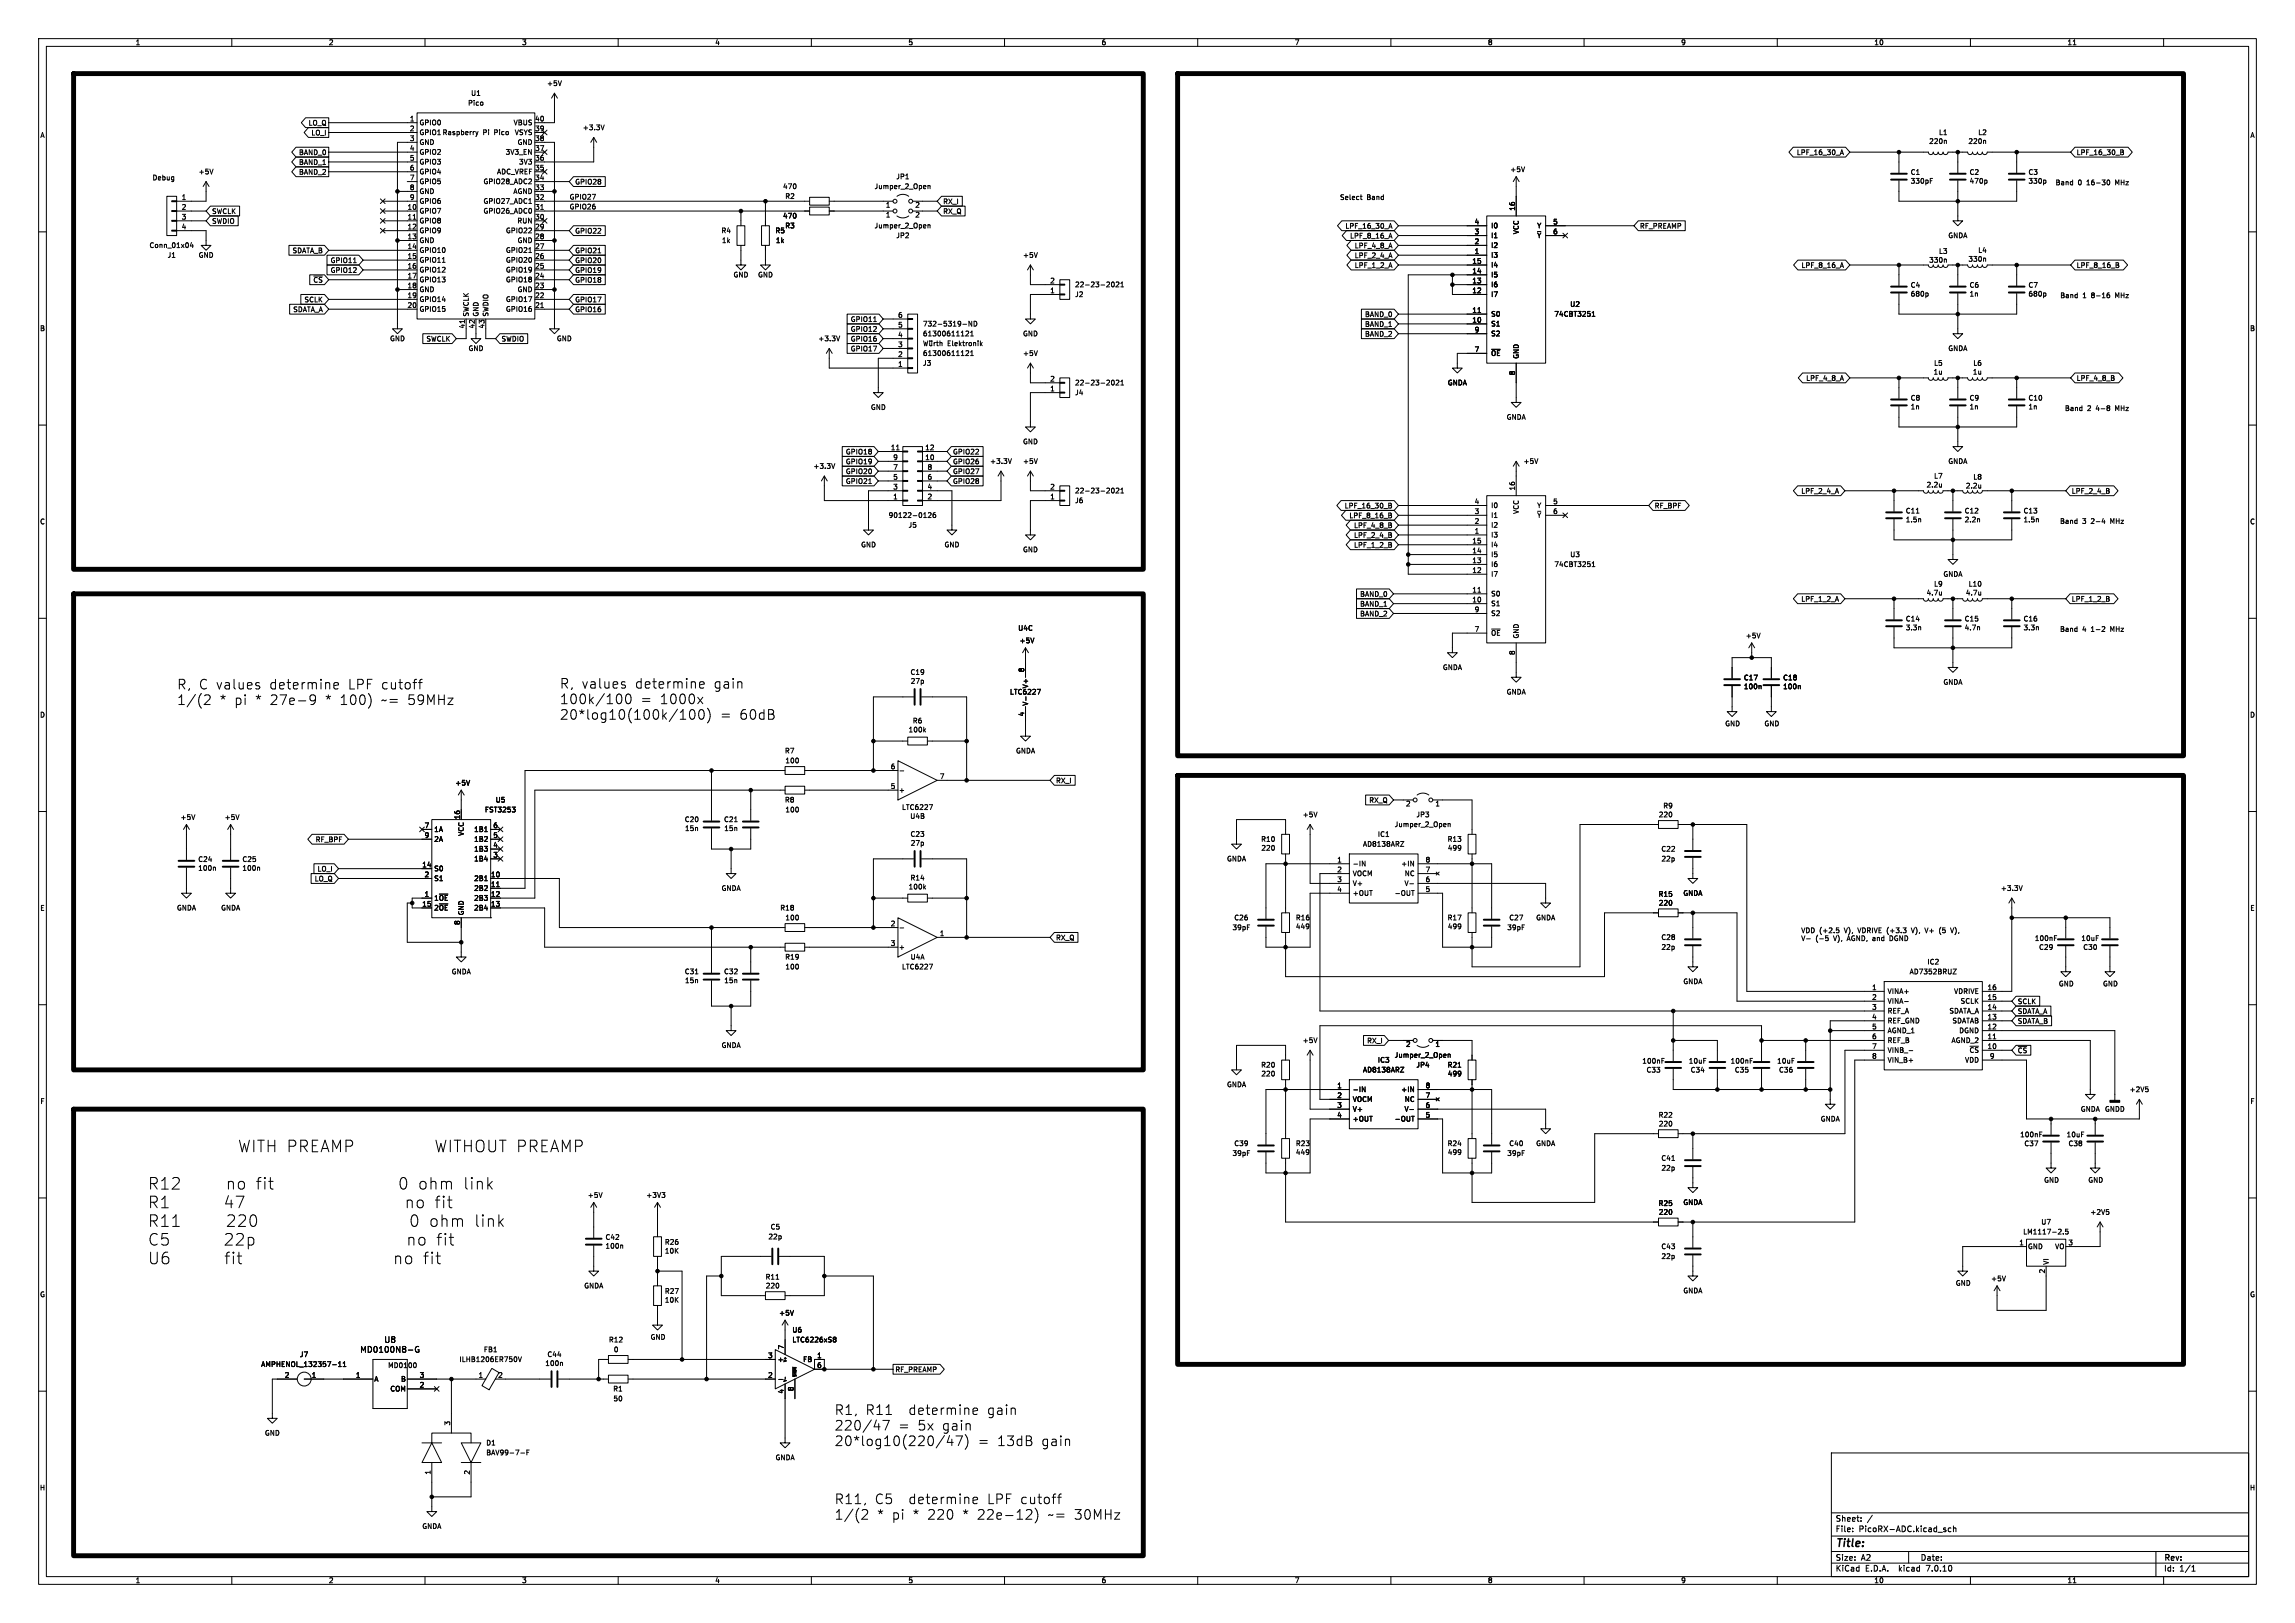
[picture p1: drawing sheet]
<svg xmlns="http://www.w3.org/2000/svg" width="594mm" height="420mm" viewBox="0 0 594 420" stroke-linecap="round" stroke-linejoin="round" font-family="sans-serif">
<defs><g id="words">
<g font-size="4.2">
<text x="74.1" y="298.4">PREAMP</text>
<text x="113.9" y="298.4">WITHOUT PREAMP</text>
<text x="38.1" y="308.1">R12</text>
<text x="59.1" y="308.1">no fit</text>
<text x="106.1" y="308.1">0</text>
<text x="111.4" y="308.1">ohm</text>
<text x="123.2" y="308.1">link</text>
<text x="38.1" y="312.9">R1</text>
<text x="38.1" y="317.7">R11</text>
<text x="58.6" y="312.9">47</text>
<text x="59.1" y="317.7">220</text>
<text x="108.4" y="312.9">no fit</text>
<text x="109.2" y="317.7">0</text>
<text x="114.5" y="317.7">ohm</text>
<text x="126.4" y="317.7">link</text>
<text x="38.1" y="322.6">C5</text>
<text x="58.6" y="322.6">22p</text>
<text x="108.7" y="322.6">no fit</text>
<text x="38.1" y="327.4">U6</text>
<text x="58.8" y="327.4">fit</text>
<text x="105.3" y="327.4">no fit</text>
</g>
<g font-size="3.5">
<text x="45.7" y="178.6">R, C values</text>
<text x="69.4" y="178.6">determine</text>
<text x="89.7" y="178.6">LPF cutoff</text>
<text x="144.8" y="178.4">R, values</text>
<text x="164.1" y="178.4">determine</text>
<text x="184.4" y="178.4">gain</text>
<text x="45.7" y="182.6">1/(2</text>
<text x="56.6" y="182.6">* pi</text>
<text x="65.7" y="182.6">* 27e-9</text>
<text x="83.7" y="182.6">* 100)</text>
<text x="98.2" y="182.6">~=</text>
<text x="104.9" y="182.6">59MHz</text>
<text x="144.8" y="182.4">100k/100</text>
<text x="165.6" y="182.4">=</text>
<text x="170.5" y="182.4">1000x</text>
<text x="144.8" y="186.4">20*log10(100k/100)</text>
<text x="186.2" y="186.4">=</text>
<text x="191.1" y="186.4">60dB</text>
<text x="215.9" y="366.4">R1,</text>
<text x="215.9" y="370.4">220/47</text>
<text x="223.8" y="366.4">R11</text>
<text x="232.3" y="370.4">=</text>
<text x="234.8" y="366.4">determine</text>
<text x="237.2" y="370.4">5x</text>
<text x="243.5" y="370.4">gain</text>
<text x="255.1" y="366.4">gain</text>
<text x="215.9" y="374.4">20*log10(220/47)</text>
<text x="252.9" y="374.4">=</text>
<text x="257.8" y="374.4">13dB</text>
<text x="269.2" y="374.4">gain</text>
<text x="215.9" y="389.4">R11,</text>
<text x="226.2" y="389.4">C5</text>
<text x="234.8" y="389.4">determine</text>
<text x="255.1" y="389.4">LPF cutoff</text>
<text x="215.9" y="393.5">1/(2</text>
<text x="226.8" y="393.5">* pi</text>
<text x="235.9" y="393.5">* 220</text>
<text x="248.7" y="393.5">* 22e-12)</text>
<text x="270.7" y="393.5">~=</text>
<text x="277.5" y="393.5">30MHz</text>
</g>
<text font-size="2.8" x="475" y="400.9">Title:</text>
<g font-size="2.1">
<text x="99.4" y="347.7">U8</text>
<text x="93.1" y="350.2">MD0100N8-G</text>
<text x="475" y="394">Sheet:</text>
<text x="475" y="396.7">File:</text>
<text x="481.1" y="396.7">PicoRX-ADC.kicad_sch</text>
<text x="475" y="406.9">KiCad</text>
<text x="475" y="404.1">Size:</text>
<text x="481.7" y="404.1">A2</text>
<text x="482.7" y="406.9">E.D.A.</text>
<text x="491.6" y="406.9">kicad</text>
<text x="497" y="404.1">Date:</text>
<text x="498.8" y="406.9">7.0.10</text>
<text x="560" y="404.3">Rev:</text>
<text x="560" y="406.9">Id:</text>
<text x="564.1" y="406.9">1/1</text>
</g>
<g font-size="1.8">
<text x="35" y="11.9">1</text>
<text x="85" y="11.9">2</text>
<text x="135" y="11.9">3</text>
<text x="185" y="11.9">4</text>
<text x="235" y="11.9">5</text>
<text x="285" y="11.9">6</text>
<text x="335" y="11.9">7</text>
<text x="385" y="11.9">8</text>
<text x="435" y="11.9">9</text>
<text x="485" y="11.9">10</text>
<text x="535" y="11.9">11</text>
<text x="141.5" y="22.5">+5V</text>
<text x="121" y="27.5">Pico</text>
<text x="121.8" y="25">U1</text>
<text x="10.3" y="35.9">A</text>
<text x="79.8" y="32.7">LO_Q</text>
<text x="80.5" y="35.2">LO_I</text>
<text x="106" y="31.5">1</text>
<text x="106" y="34">2</text>
<text x="108.5" y="32.6">GPIO0</text>
<text x="108.5" y="35.2">GPIO1 Raspberry</text>
<text x="125" y="35.2">Pi</text>
<text x="128.1" y="35.2">Pico</text>
<text x="132.8" y="32.6">VBUS</text>
<text x="133.1" y="35.2">VSYS</text>
<text x="138.4" y="34">39</text>
<text x="138.4" y="31.5">40</text>
<text x="150.7" y="33.9">+3.3V</text>
<text x="501.7" y="35.2">L1</text>
<text x="511.9" y="35.2">L2</text>
<text x="582.3" y="35.9">A</text>
<text x="77.3" y="40.3">BAND_0</text>
<text x="106" y="36.6">3</text>
<text x="106" y="39.1">4</text>
<text x="106" y="41.7">5</text>
<text x="108.5" y="37.7">GND</text>
<text x="108.5" y="40.2">GPIO2</text>
<text x="130.8" y="40.2">3V3_EN</text>
<text x="133.8" y="37.7">GND</text>
<text x="138.4" y="41.7">36</text>
<text x="138.4" y="39.1">37</text>
<text x="138.4" y="36.6">38</text>
<text x="464.9" y="40.3">LPF_16_30_A</text>
<text x="499.2" y="37.4">220n</text>
<text x="509.4" y="37.4">220n</text>
<text x="537.4" y="40.3">LPF_16_30_B</text>
<text x="39.4" y="46.7">Debug</text>
<text x="51.3" y="45.3">+5V</text>
<text x="77.3" y="42.9">BAND_1</text>
<text x="77.3" y="45.4">BAND_2</text>
<text x="106" y="44.2">6</text>
<text x="106" y="46.7">7</text>
<text x="108.5" y="42.8">GPIO3</text>
<text x="108.5" y="45.3">GPIO4</text>
<text x="108.5" y="47.9">GPIO5</text>
<text x="125" y="47.9">GPIO28_ADC2</text>
<text x="128.5" y="45.3">ADC_VREF</text>
<text x="134.2" y="42.8">3V3</text>
<text x="138.4" y="46.7">34</text>
<text x="138.4" y="44.2">35</text>
<text x="148.7" y="47.9">GPIO28</text>
<text x="231.9" y="46.6">JP1</text>
<text x="390.8" y="44.7">+5V</text>
<text x="494.4" y="45.4">C1</text>
<text x="494.4" y="47.7">330pF</text>
<text x="509.7" y="45.4">C2</text>
<text x="509.7" y="47.7">470p</text>
<text x="524.9" y="45.4">C3</text>
<text x="524.9" y="47.7">330p</text>
<text x="46.9" y="51.8">1</text>
<text x="106" y="49.3">8</text>
<text x="106" y="51.8">9</text>
<text x="108.5" y="50.4">GND</text>
<text x="108.5" y="52.9">GPIO6</text>
<text x="125" y="52.9">GPIO27_ADC1</text>
<text x="132.8" y="50.4">AGND</text>
<text x="138.4" y="51.8">32</text>
<text x="138.4" y="49.3">33</text>
<text x="147.3" y="51.7">GPIO27</text>
<text x="202.6" y="49.1">470</text>
<text x="203.1" y="51.7">R2</text>
<text x="226.2" y="49.1">Jumper_2_Open</text>
<text x="244" y="53">RX_I</text>
<text x="346.7" y="51.8">Select</text>
<text x="353.7" y="51.8">Band</text>
<text x="531.9" y="48">Band</text>
<text x="537.8" y="48">0</text>
<text x="540.2" y="48">16-30</text>
<text x="547.8" y="48">MHz</text>
<text x="46.9" y="54.4">2</text>
<text x="46.9" y="56.9">3</text>
<text x="46.9" y="59.4">4</text>
<text x="54.8" y="58.1">SWDIO</text>
<text x="54.8" y="55.6">SWCLK</text>
<text x="105.4" y="54.4">10</text>
<text x="105.4" y="56.9">11</text>
<text x="105.4" y="59.4">12</text>
<text x="108.5" y="55.5">GPIO7</text>
<text x="108.5" y="58">GPIO8</text>
<text x="125" y="55.5">GPIO26_ADC0</text>
<text x="133.8" y="58">RUN</text>
<text x="138.4" y="59.4">29</text>
<text x="138.4" y="56.9">30</text>
<text x="138.4" y="54.4">31</text>
<text x="147.3" y="54.3">GPIO26</text>
<text x="202.6" y="56.7">470</text>
<text x="203.1" y="59.3">R3</text>
<text x="226.2" y="59.3">Jumper_2_Open</text>
<text x="229.2" y="56.6">1</text>
<text x="229.2" y="54.1">1</text>
<text x="236.8" y="56.6">2</text>
<text x="236.8" y="54.1">2</text>
<text x="244" y="55.6">RX_Q</text>
<text x="348.1" y="59.4">LPF_16_30_A</text>
<text x="381.6" y="58.2">4</text>
<text x="385.8" y="59.3">I0</text>
<text x="392.2" y="54.7" transform="rotate(-90 392.2 54.7)">16</text>
<text x="397.7" y="59.3">Y</text>
<text x="401.9" y="58.2">5</text>
<text x="424.3" y="59.4">RF_PREAMP</text>
<text x="38.6" y="64.4">Conn_01x04</text>
<text x="75.6" y="65.7">SDATA_B</text>
<text x="105.4" y="62">13</text>
<text x="105.4" y="64.5">14</text>
<text x="108.5" y="60.6">GPIO9</text>
<text x="108.5" y="63.1">GND</text>
<text x="108.5" y="65.6">GPIO10</text>
<text x="130.8" y="65.6">GPIO21</text>
<text x="130.8" y="60.6">GPIO22</text>
<text x="133.8" y="63.1">GND</text>
<text x="138.4" y="64.5">27</text>
<text x="138.4" y="62">28</text>
<text x="148.7" y="65.7">GPIO21</text>
<text x="148.7" y="60.6">GPIO22</text>
<text x="186.6" y="60.6">R4</text>
<text x="186.7" y="63.1">1k</text>
<text x="200.6" y="60.6">R5</text>
<text x="200.7" y="63.1">1k</text>
<text x="231.9" y="61.8">JP2</text>
<text x="349.3" y="61.9">LPF_8_16_A</text>
<text x="350.5" y="64.5">LPF_4_8_A</text>
<text x="381.6" y="65.8">1</text>
<text x="381.6" y="63.2">2</text>
<text x="381.6" y="60.7">3</text>
<text x="385.8" y="64.4">I2</text>
<text x="385.8" y="61.8">I1</text>
<text x="393.3" y="60.7" transform="rotate(-90 393.3 60.7)">VCC</text>
<text x="397.7" y="61.8">~{Y}</text>
<text x="401.9" y="60.7">6</text>
<text x="501.7" y="65.9">L3</text>
<text x="504.1" y="61.8">GNDA</text>
<text x="511.9" y="65.6">L4</text>
<text x="43.3" y="66.9">J1</text>
<text x="51.3" y="66.9">GND</text>
<text x="85.5" y="70.8">GPIO12</text>
<text x="85.5" y="68.3">GPIO11</text>
<text x="105.4" y="67.1">15</text>
<text x="105.4" y="69.6">16</text>
<text x="108.5" y="68.2">GPIO11</text>
<text x="108.5" y="70.7">GPIO12</text>
<text x="130.8" y="70.7">GPIO19</text>
<text x="130.8" y="68.2">GPIO20</text>
<text x="138.4" y="69.6">25</text>
<text x="138.4" y="67.1">26</text>
<text x="148.7" y="70.8">GPIO19</text>
<text x="148.7" y="68.3">GPIO20</text>
<text x="189.7" y="72">GND</text>
<text x="196.1" y="72">GND</text>
<text x="264.7" y="66.9">+5V</text>
<text x="350.5" y="69.5">LPF_1_2_A</text>
<text x="350.5" y="67">LPF_2_4_A</text>
<text x="381" y="70.9">14</text>
<text x="381" y="68.3">15</text>
<text x="385.8" y="66.9">I3</text>
<text x="385.8" y="72">I5</text>
<text x="385.8" y="69.4">I4</text>
<text x="466.2" y="69.5">LPF_8_16_A</text>
<text x="499.2" y="68.2">330n</text>
<text x="509.4" y="67.9">330n</text>
<text x="537.4" y="69.5">LPF_8_16_B</text>
<text x="81" y="73.3">~{CS}</text>
<text x="105.4" y="72.1">17</text>
<text x="105.4" y="74.7">18</text>
<text x="105.4" y="77.2">19</text>
<text x="108.5" y="73.3">GPIO13</text>
<text x="108.5" y="75.8">GND</text>
<text x="130.8" y="73.3">GPIO18</text>
<text x="133.8" y="75.8">GND</text>
<text x="138.4" y="77.2">22</text>
<text x="138.4" y="74.7">23</text>
<text x="138.4" y="72.1">24</text>
<text x="148.7" y="73.3">GPIO18</text>
<text x="271.7" y="75.9">1</text>
<text x="271.7" y="73.4">2</text>
<text x="278.1" y="77.1">J2</text>
<text x="278.1" y="74.5">22-23-2021</text>
<text x="381" y="75.9">12</text>
<text x="381" y="73.4">13</text>
<text x="385.8" y="77.1">I7</text>
<text x="385.8" y="74.5">I6</text>
<text x="494.4" y="74.7">C4</text>
<text x="494.4" y="76.9">680p</text>
<text x="509.7" y="74.7">C6</text>
<text x="509.7" y="76.9">1n</text>
<text x="524.9" y="74.7">C7</text>
<text x="524.9" y="76.9">680p</text>
<text x="533.1" y="77.2">Band</text>
<text x="539" y="77.2">1</text>
<text x="541.4" y="77.2">8-16</text>
<text x="547.8" y="77.2">MHz</text>
<text x="75.8" y="81">SDATA_A</text>
<text x="78.7" y="78.4">SCLK</text>
<text x="105.4" y="79.8">20</text>
<text x="108.5" y="78.3">GPIO14</text>
<text x="108.5" y="80.9">GPIO15</text>
<text x="121.5" y="82" transform="rotate(-90 121.5 82)">SWCLK</text>
<text x="124.1" y="82" transform="rotate(-90 124.1 82)">GND</text>
<text x="126.6" y="82" transform="rotate(-90 126.6 82)">SWDIO</text>
<text x="130.8" y="80.9">GPIO16</text>
<text x="130.8" y="78.3">GPIO17</text>
<text x="138.4" y="79.8">21</text>
<text x="148.7" y="81">GPIO16</text>
<text x="148.7" y="78.4">GPIO17</text>
<text x="220.1" y="83.5">GPIO11</text>
<text x="232.3" y="82.3">6</text>
<text x="353.2" y="82.2">BAND_0</text>
<text x="381" y="83.6">10</text>
<text x="381" y="81">11</text>
<text x="385.8" y="82.1">S0</text>
<text x="402.2" y="82.1">74CBT3251</text>
<text x="406.3" y="79.6">U2</text>
<text x="10.3" y="85.9">B</text>
<text x="100.8" y="88.5">GND</text>
<text x="110.2" y="88.6">SWCLK</text>
<text x="120.4" y="85.1" transform="rotate(-90 120.4 85.1)">41</text>
<text x="122.9" y="85.1" transform="rotate(-90 122.9 85.1)">42</text>
<text x="125.5" y="85.1" transform="rotate(-90 125.5 85.1)">43</text>
<text x="129.7" y="88.6">SWDIO</text>
<text x="144" y="88.5">GND</text>
<text x="211.7" y="88.5">+3.3V</text>
<text x="220.1" y="88.6">GPIO16</text>
<text x="220.1" y="86">GPIO12</text>
<text x="232.3" y="89.9">3</text>
<text x="232.3" y="87.4">4</text>
<text x="232.3" y="84.8">5</text>
<text x="238.8" y="87.2">61300611121</text>
<text x="238.8" y="84.7">732-5319-ND</text>
<text x="245.2" y="89.8">Elektronik</text>
<text x="264.7" y="87.2">GND</text>
<text x="353.2" y="84.8">BAND_1</text>
<text x="353.2" y="87.3">BAND_2</text>
<text x="381.6" y="86.1">9</text>
<text x="385.8" y="84.7">S1</text>
<text x="385.8" y="87.2">S2</text>
<text x="582.3" y="85.9">B</text>
<text x="121.2" y="91">GND</text>
<text x="220.1" y="91.1">GPIO17</text>
<text x="232.3" y="95">1</text>
<text x="232.3" y="92.5">2</text>
<text x="238.8" y="94.8">J3</text>
<text x="238.8" y="92.3">61300611121</text>
<text x="264.7" y="92.3">+5V</text>
<text x="381.6" y="91.2">7</text>
<text x="385.8" y="92.3">~{OE}</text>
<text x="393.3" y="93" transform="rotate(-90 393.3 93)">GND</text>
<text x="500.5" y="94.8">L5</text>
<text x="504.1" y="91">GNDA</text>
<text x="510.6" y="94.8">L6</text>
<text x="271.7" y="101.3">1</text>
<text x="271.7" y="98.8">2</text>
<text x="278.1" y="99.9">22-23-2021</text>
<text x="374.6" y="99.9">GNDA</text>
<text x="392.2" y="97.2" transform="rotate(-90 392.2 97.2)">8</text>
<text x="467.4" y="98.7">LPF_4_8_A</text>
<text x="500.3" y="97.1">1u</text>
<text x="510.5" y="97.1">1u</text>
<text x="537.4" y="98.7">LPF_4_8_B</text>
<text x="225.3" y="106.3">GND</text>
<text x="278.1" y="102.5">J4</text>
<text x="494.4" y="103.9">C8</text>
<text x="494.4" y="106.1">1n</text>
<text x="509.7" y="103.9">C9</text>
<text x="509.7" y="106.1">1n</text>
<text x="524.9" y="103.9">C10</text>
<text x="524.9" y="106.1">1n</text>
<text x="534.3" y="106.4">Band</text>
<text x="540.2" y="106.4">2</text>
<text x="542.6" y="106.4">4-8</text>
<text x="547.8" y="106.4">MHz</text>
<text x="389.8" y="108.8">GNDA</text>
<text x="218.8" y="117.8">GPIO18</text>
<text x="230.5" y="116.6">11</text>
<text x="231.1" y="119.1">9</text>
<text x="239.4" y="119.1">10</text>
<text x="239.4" y="116.6">12</text>
<text x="246.5" y="117.8">GPIO22</text>
<text x="264.7" y="115.2">GND</text>
<text x="210.4" y="121.5">+3.3V</text>
<text x="218.8" y="120.3">GPIO19</text>
<text x="218.8" y="122.9">GPIO20</text>
<text x="218.8" y="125.4">GPIO21</text>
<text x="231.1" y="124.2">5</text>
<text x="231.1" y="121.7">7</text>
<text x="240" y="124.2">6</text>
<text x="240" y="121.7">8</text>
<text x="246.5" y="120.3">GPIO26</text>
<text x="246.5" y="122.9">GPIO27</text>
<text x="246.5" y="125.4">GPIO28</text>
<text x="256.1" y="120.2">+3.3V</text>
<text x="264.7" y="120.2">+5V</text>
<text x="394.2" y="120.2">+5V</text>
<text x="500.5" y="124.1">L7</text>
<text x="504.1" y="120.2">GNDA</text>
<text x="510.6" y="124.3">L8</text>
<text x="231.1" y="129.3">1</text>
<text x="231.1" y="126.7">3</text>
<text x="240" y="129.3">2</text>
<text x="240" y="126.7">4</text>
<text x="271.7" y="129.3">1</text>
<text x="271.7" y="126.7">2</text>
<text x="278.1" y="130.4">J6</text>
<text x="278.1" y="127.9">22-23-2021</text>
<text x="347.9" y="131.8">LPF_16_30_B</text>
<text x="381.6" y="130.6">4</text>
<text x="385.8" y="131.7">I0</text>
<text x="392.2" y="127" transform="rotate(-90 392.2 127)">16</text>
<text x="397.7" y="131.7">Y</text>
<text x="401.9" y="130.6">5</text>
<text x="428.2" y="131.8">RF_BPF</text>
<text x="466.1" y="128">LPF_2_4_A</text>
<text x="498.5" y="126.3">2.2u</text>
<text x="508.7" y="126.6">2.2u</text>
<text x="536.1" y="128">LPF_2_4_B</text>
<text x="10.3" y="135.9">C</text>
<text x="229.9" y="134.2">90122-0126</text>
<text x="235" y="136.8">J5</text>
<text x="349.1" y="134.3">LPF_8_16_B</text>
<text x="350.3" y="136.8">LPF_4_8_B</text>
<text x="381.6" y="135.6">2</text>
<text x="381.6" y="133.1">3</text>
<text x="385.8" y="136.8">I2</text>
<text x="385.8" y="134.2">I1</text>
<text x="393.3" y="133.1" transform="rotate(-90 393.3 133.1)">VCC</text>
<text x="397.7" y="134.2">~{Y}</text>
<text x="401.9" y="133.1">6</text>
<text x="493.2" y="133.1">C11</text>
<text x="493.2" y="135.4">1.5n</text>
<text x="508.4" y="133.1">C12</text>
<text x="508.4" y="135.4">2.2n</text>
<text x="523.6" y="133.1">C13</text>
<text x="523.6" y="135.4">1.5n</text>
<text x="533.1" y="135.6">Band</text>
<text x="539" y="135.6">3</text>
<text x="541.3" y="135.6">2-4</text>
<text x="546.5" y="135.6">MHz</text>
<text x="582.3" y="135.9">C</text>
<text x="222.8" y="141.8">GND</text>
<text x="244.3" y="141.8">GND</text>
<text x="264.7" y="143.1">GND</text>
<text x="350.3" y="139.4">LPF_2_4_B</text>
<text x="350.3" y="141.9">LPF_1_2_B</text>
<text x="381" y="143.3">14</text>
<text x="381" y="140.7">15</text>
<text x="381.6" y="138.2">1</text>
<text x="385.8" y="139.3">I3</text>
<text x="385.8" y="141.8">I4</text>
<text x="381" y="148.3">12</text>
<text x="381" y="145.8">13</text>
<text x="385.8" y="149.5">I7</text>
<text x="385.8" y="146.9">I6</text>
<text x="385.8" y="144.4">I5</text>
<text x="402.2" y="146.9">74CBT3251</text>
<text x="406.3" y="144.4">U3</text>
<text x="502.9" y="149.5">GNDA</text>
<text x="351.9" y="154.6">BAND_0</text>
<text x="381" y="156">10</text>
<text x="381" y="153.4">11</text>
<text x="385.8" y="154.5">S0</text>
<text x="466.1" y="155.9">LPF_1_2_A</text>
<text x="498.5" y="154.3">4.7u</text>
<text x="500.5" y="152">L9</text>
<text x="508.7" y="154.3">4.7u</text>
<text x="509.4" y="152">L10</text>
<text x="536.1" y="155.9">LPF_1_2_B</text>
<text x="351.9" y="157.2">BAND_1</text>
<text x="351.9" y="159.7">BAND_2</text>
<text x="381.6" y="158.5">9</text>
<text x="385.8" y="157.1">S1</text>
<text x="385.8" y="159.6">S2</text>
<text x="493.2" y="161">C14</text>
<text x="508.4" y="161">C15</text>
<text x="523.6" y="161">C16</text>
<text x="263.4" y="163.4">U4C</text>
<text x="263.8" y="166.6">+5V</text>
<text x="381.6" y="163.6">7</text>
<text x="385.8" y="164.7">~{OE}</text>
<text x="393.3" y="165.4" transform="rotate(-90 393.3 165.4)">GND</text>
<text x="451.7" y="165.4">+5V</text>
<text x="493.2" y="163.3">3.3n</text>
<text x="508.4" y="163.3">4.7n</text>
<text x="523.6" y="163.3">3.3n</text>
<text x="533.1" y="163.6">Band</text>
<text x="539" y="163.6">4</text>
<text x="541.3" y="163.6">1-2</text>
<text x="546.5" y="163.6">MHz</text>
<text x="373.3" y="173.6">GNDA</text>
<text x="392.2" y="169.6" transform="rotate(-90 392.2 169.6)">8</text>
<text x="235.5" y="174.8">C19</text>
<text x="235.6" y="177.1">27p</text>
<text x="261.3" y="179.9">LTC6227</text>
<text x="265.2" y="174.1" transform="rotate(-90 265.2 174.1)">8</text>
<text x="266.3" y="178.3" transform="rotate(-90 266.3 178.3)">V+</text>
<text x="389.8" y="179.9">GNDA</text>
<text x="451.2" y="176.3">C17</text>
<text x="451.2" y="178.5">100n</text>
<text x="461.4" y="176.3">C18</text>
<text x="461.4" y="178.5">100n</text>
<text x="502.9" y="177.4">GNDA</text>
<text x="10.3" y="185.9">D</text>
<text x="265.2" y="185.5" transform="rotate(-90 265.2 185.5)">4</text>
<text x="266.3" y="182.8" transform="rotate(-90 266.3 182.8)">V-</text>
<text x="582.3" y="185.9">D</text>
<text x="235.1" y="189.7">100k</text>
<text x="236.1" y="187.4">R6</text>
<text x="446.4" y="188.1">GND</text>
<text x="456.6" y="188.1">GND</text>
<text x="203" y="195.2">R7</text>
<text x="203.2" y="197.7">100</text>
<text x="262.8" y="195.2">GNDA</text>
<text x="117.7" y="203.5">+5V</text>
<text x="230.4" y="199.1">6</text>
<text x="243.1" y="201.7">7</text>
<text x="273.2" y="202.9">RX_I</text>
<text x="128.2" y="207.9">U5</text>
<text x="203" y="207.9">R8</text>
<text x="230.4" y="204.2">5</text>
<text x="232.5" y="205.3">+</text>
<text x="233.3" y="209.8">LTC6227</text>
<text x="354.3" y="208">RX_Q</text>
<text x="363.8" y="209">2</text>
<text x="371.4" y="209">1</text>
<text x="430.4" y="209.4">R9</text>
<text x="46.6" y="212.4">+5V</text>
<text x="58" y="212.4">+5V</text>
<text x="109.8" y="214.4">7</text>
<text x="112.3" y="215.5">1A</text>
<text x="119.1" y="212.1" transform="rotate(-90 119.1 212.1)">16</text>
<text x="122.6" y="215.5">1B1</text>
<text x="125.4" y="210.4">FST3253</text>
<text x="127.6" y="214.4">6</text>
<text x="177.1" y="212.9">C20</text>
<text x="177.2" y="215.2">15n</text>
<text x="187.3" y="212.9">C21</text>
<text x="187.3" y="215.2">15n</text>
<text x="203.2" y="210.4">100</text>
<text x="235.5" y="212.1">U4B</text>
<text x="337.1" y="211.7">+5V</text>
<text x="360.9" y="214.2">Jumper_2_Open</text>
<text x="366.5" y="211.7">JP3</text>
<text x="429.2" y="211.7">220</text>
<text x="81.6" y="218.1">RF_BPF</text>
<text x="109.8" y="216.9">9</text>
<text x="112.3" y="218">2A</text>
<text x="120.2" y="216.4" transform="rotate(-90 120.2 216.4)">VCC</text>
<text x="122.6" y="220.6">1B3</text>
<text x="122.6" y="218">1B2</text>
<text x="127.6" y="222">3</text>
<text x="127.6" y="219.5">4</text>
<text x="127.6" y="216.9">5</text>
<text x="235.5" y="216.7">C23</text>
<text x="235.6" y="219">27p</text>
<text x="326.3" y="218">R10</text>
<text x="326.4" y="220.3">220</text>
<text x="352.7" y="219.3">AD8138ARZ</text>
<text x="356.5" y="216.8">IC1</text>
<text x="374.6" y="218">R13</text>
<text x="374.6" y="220.3">499</text>
<text x="429.9" y="220.6">C22</text>
<text x="51.2" y="225.5">100n</text>
<text x="51.2" y="223.2">C24</text>
<text x="62.6" y="225.5">100n</text>
<text x="62.6" y="223.2">C25</text>
<text x="82.1" y="225.7">LO_I</text>
<text x="109.2" y="224.5">14</text>
<text x="109.8" y="227.1">2</text>
<text x="112.3" y="225.7">S0</text>
<text x="122.6" y="223.1">1B4</text>
<text x="127" y="227.1">10</text>
<text x="317.5" y="223.1">GNDA</text>
<text x="346" y="223.3">1</text>
<text x="346" y="225.8">2</text>
<text x="350" y="224.4">-IN</text>
<text x="350" y="226.9">VOCM</text>
<text x="362.6" y="224.4">+IN</text>
<text x="363.5" y="226.9">NC</text>
<text x="368.9" y="225.8">7</text>
<text x="368.9" y="223.3">8</text>
<text x="429.9" y="223.1">22p</text>
<text x="81.3" y="228.3">LO_Q</text>
<text x="109.8" y="232.2">1</text>
<text x="112.3" y="233.3">1~{OE}</text>
<text x="112.3" y="228.2">S1</text>
<text x="122.6" y="228.2">2B1</text>
<text x="122.6" y="230.7">2B2</text>
<text x="122.6" y="233.3">2B3</text>
<text x="127" y="229.6">11</text>
<text x="127" y="232.2">12</text>
<text x="186.6" y="230.7">GNDA</text>
<text x="235.1" y="230.4">100k</text>
<text x="235.5" y="228">R14</text>
<text x="346" y="228.3">3</text>
<text x="346" y="230.9">4</text>
<text x="350" y="229.5">V+</text>
<text x="350" y="232">+OUT</text>
<text x="360.9" y="232">-OUT</text>
<text x="363.4" y="229.5">V-</text>
<text x="368.9" y="230.9">5</text>
<text x="368.9" y="228.3">6</text>
<text x="429.2" y="232.3">R15</text>
<text x="435.6" y="232">GNDA</text>
<text x="517.8" y="230.7">+3.3V</text>
<text x="10.3" y="235.9">E</text>
<text x="45.7" y="235.8">GNDA</text>
<text x="57.1" y="235.8">GNDA</text>
<text x="109.2" y="234.7">15</text>
<text x="112.3" y="235.8">2~{OE}</text>
<text x="119.1" y="239.5" transform="rotate(-90 119.1 239.5)">8</text>
<text x="120.2" y="237" transform="rotate(-90 120.2 237)">GND</text>
<text x="122.6" y="235.8">2B4</text>
<text x="127" y="234.7">13</text>
<text x="201.8" y="235.8">R18</text>
<text x="203.2" y="238.4">100</text>
<text x="230.4" y="239.8">2</text>
<text x="319.3" y="238.4">C26</text>
<text x="335.3" y="238.4">R16</text>
<text x="374.6" y="238.4">R17</text>
<text x="390.5" y="238.4">C27</text>
<text x="397.5" y="238.4">GNDA</text>
<text x="429.2" y="234.5">220</text>
<text x="582.3" y="235.9">E</text>
<text x="230.4" y="244.9">3</text>
<text x="232.5" y="246">+</text>
<text x="243.1" y="242.3">1</text>
<text x="273.2" y="243.5">RX_Q</text>
<text x="318.9" y="240.9">39pF</text>
<text x="335.3" y="240.6">449</text>
<text x="374.6" y="240.6">499</text>
<text x="390" y="240.9">39pF</text>
<text x="429.9" y="243.4">C28</text>
<text x="429.9" y="246">22p</text>
<text x="466.1" y="241.5">VDD (+2.5</text>
<text x="477.5" y="241.5">V),</text>
<text x="478.4" y="243.6">AGND, and</text>
<text x="481.2" y="241.5">VDRIVE (+3.3</text>
<text x="489.8" y="243.6">DGND</text>
<text x="495.5" y="241.5">V),</text>
<text x="499.2" y="241.5">V+</text>
<text x="503" y="241.5">(5</text>
<text x="506.2" y="241.5">V),</text>
<text x="526.6" y="243.7">100nF</text>
<text x="527.6" y="246">C29</text>
<text x="538.6" y="243.7">10uF</text>
<text x="539.1" y="246">C30</text>
<text x="203.1" y="248.5">R19</text>
<text x="203.2" y="251.1">100</text>
<text x="233.3" y="251.1">LTC6227</text>
<text x="235.6" y="248.5">U4A</text>
<text x="498.7" y="249.8">IC2</text>
<text x="116.8" y="252.3">GNDA</text>
<text x="177.1" y="252.3">C31</text>
<text x="177.2" y="254.6">15n</text>
<text x="187.3" y="252.3">C32</text>
<text x="187.3" y="254.6">15n</text>
<text x="435.6" y="254.9">GNDA</text>
<text x="484.4" y="256.3">1</text>
<text x="488.4" y="257.4">VINA+</text>
<text x="494.1" y="252.3">AD7352BRUZ</text>
<text x="505.6" y="257.4">VDRIVE</text>
<text x="514.3" y="256.3">16</text>
<text x="532.8" y="255.4">GND</text>
<text x="544.2" y="255.4">GND</text>
<text x="484.4" y="258.8">2</text>
<text x="484.4" y="261.4">3</text>
<text x="484.4" y="263.9">4</text>
<text x="488.4" y="259.9">VINA-</text>
<text x="488.4" y="262.5">REF_A</text>
<text x="504.4" y="262.5">SDATA_A</text>
<text x="507.3" y="259.9">SCLK</text>
<text x="514.3" y="263.9">13</text>
<text x="514.3" y="261.4">14</text>
<text x="514.3" y="258.8">15</text>
<text x="522.1" y="262.6">SDATA_A</text>
<text x="522.1" y="260">SCLK</text>
<text x="484.4" y="266.4">5</text>
<text x="484.4" y="269">6</text>
<text x="488.4" y="265">REF_GND</text>
<text x="488.4" y="267.6">AGND_1</text>
<text x="505.2" y="265">SDATAB</text>
<text x="507" y="267.6">DGND</text>
<text x="514.3" y="269">11</text>
<text x="514.3" y="266.4">12</text>
<text x="522.1" y="265.1">SDATA_B</text>
<text x="186.6" y="271.4">GNDA</text>
<text x="337.1" y="270.1">+5V</text>
<text x="353.7" y="270.2">RX_I</text>
<text x="356.5" y="275.2">IC3</text>
<text x="360.9" y="273.9">Jumper_2_Open</text>
<text x="363.8" y="271.2">2</text>
<text x="371.4" y="271.2">1</text>
<text x="425" y="275.4">100nF</text>
<text x="437" y="275.4">10uF</text>
<text x="447.8" y="275.4">100nF</text>
<text x="459.8" y="275.4">10uF</text>
<text x="484.4" y="271.5">7</text>
<text x="484.4" y="274.1">8</text>
<text x="488.4" y="270.1">REF_B</text>
<text x="488.4" y="272.6">VINB_-</text>
<text x="488.4" y="275.2">VIN_B+</text>
<text x="505" y="270.1">AGND_2</text>
<text x="508.5" y="275.2">VDD</text>
<text x="509.6" y="272.6">~{CS}</text>
<text x="514.3" y="271.5">10</text>
<text x="514.9" y="274.1">9</text>
<text x="522.1" y="272.7">~{CS}</text>
<text x="317.5" y="281.5">GNDA</text>
<text x="326.3" y="276.5">R20</text>
<text x="326.4" y="278.7">220</text>
<text x="346" y="281.7">1</text>
<text x="352.7" y="277.7">AD8138ARZ</text>
<text x="366.5" y="276.5">JP4</text>
<text x="368.9" y="281.7">8</text>
<text x="374.6" y="276.5">R21</text>
<text x="374.6" y="278.7">499</text>
<text x="426" y="277.7">C33</text>
<text x="437.5" y="277.7">C34</text>
<text x="448.9" y="277.7">C35</text>
<text x="460.3" y="277.7">C36</text>
<text x="10.3" y="285.9">F</text>
<text x="346" y="284.2">2</text>
<text x="346" y="286.8">3</text>
<text x="350" y="282.8">-IN</text>
<text x="350" y="285.3">VOCM</text>
<text x="350" y="287.9">V+</text>
<text x="362.6" y="282.8">+IN</text>
<text x="363.4" y="287.9">V-</text>
<text x="363.5" y="285.3">NC</text>
<text x="368.9" y="286.8">6</text>
<text x="368.9" y="284.2">7</text>
<text x="538.4" y="287.9">GNDA GNDD</text>
<text x="551.1" y="282.8">+2V5</text>
<text x="582.3" y="285.9">F</text>
<text x="346" y="289.3">4</text>
<text x="350" y="290.4">+OUT</text>
<text x="360.9" y="290.4">-OUT</text>
<text x="368.9" y="289.3">5</text>
<text x="429.2" y="289.4">R22</text>
<text x="429.2" y="291.7">220</text>
<text x="471.1" y="290.4">GNDA</text>
<text x="318.9" y="299.3">39pF</text>
<text x="319.3" y="296.8">C39</text>
<text x="335.3" y="296.8">R23</text>
<text x="335.3" y="299.1">449</text>
<text x="374.6" y="296.8">R24</text>
<text x="374.6" y="299.1">499</text>
<text x="390" y="299.3">39pF</text>
<text x="390.5" y="296.8">C40</text>
<text x="397.5" y="296.8">GNDA</text>
<text x="522.7" y="294.5">100nF</text>
<text x="523.8" y="296.8">C37</text>
<text x="534.8" y="294.5">10uF</text>
<text x="535.3" y="296.8">C38</text>
<text x="429.9" y="300.6">C41</text>
<text x="429.9" y="303.1">22p</text>
<text x="152" y="310.2">+5V</text>
<text x="167.2" y="310.2">+3V3</text>
<text x="528.9" y="306.2">GND</text>
<text x="540.4" y="306.2">GND</text>
<text x="429.2" y="312.3">R25</text>
<text x="429.2" y="314.6">220</text>
<text x="435.6" y="312">GNDA</text>
<text x="528.2" y="317.1">U7</text>
<text x="540.9" y="314.6">+2V5</text>
<text x="156.6" y="323.3">100n</text>
<text x="156.6" y="321">C42</text>
<text x="172" y="322.3">R26</text>
<text x="198.8" y="320.9">22p</text>
<text x="199.3" y="318.4">C5</text>
<text x="429.9" y="323.4">C43</text>
<text x="522.5" y="322.3">1</text>
<text x="523.5" y="319.6">LM1117-2.5</text>
<text x="524.8" y="323.4">GND</text>
<text x="531.8" y="323.4">VO</text>
<text x="535.2" y="322.3">3</text>
<text x="172" y="324.6">10K</text>
<text x="429.9" y="326">22p</text>
<text x="529.3" y="329.6" transform="rotate(-90 529.3 329.6)">2</text>
<text x="530.5" y="327.4" transform="rotate(-90 530.5 327.4)">VI</text>
<text x="10.3" y="335.9">G</text>
<text x="151.1" y="333.6">GNDA</text>
<text x="172" y="335">R27</text>
<text x="198" y="331.3">R11</text>
<text x="198.1" y="333.6">220</text>
<text x="435.6" y="334.9">GNDA</text>
<text x="506.1" y="332.9">GND</text>
<text x="515.2" y="331.7">+5V</text>
<text x="582.3" y="335.9">G</text>
<text x="172" y="337.3">10K</text>
<text x="201.5" y="340.6">+5V</text>
<text x="157.5" y="347.6">R12</text>
<text x="168.3" y="346.9">GND</text>
<text x="205" y="345">U6</text>
<text x="205" y="347.6">LTC6226xS8</text>
<text x="67.5" y="353.9">AMPHENOL_132357-11</text>
<text x="77.5" y="351.4">J7</text>
<text x="118.8" y="352.7">ILHB1206ER750V</text>
<text x="125.1" y="350.1">FB1</text>
<text x="141" y="353.7">100n</text>
<text x="141.6" y="351.4">C44</text>
<text x="158.8" y="350.1">0</text>
<text x="198.7" y="351.5">3</text>
<text x="201.2" y="352.7">+</text>
<text x="202.9" y="349.3" transform="rotate(-90 202.9 349.3)">7</text>
<text x="207.8" y="352.7">FB</text>
<text x="211.4" y="351.5">1</text>
<text x="73.6" y="356.6">2</text>
<text x="80.6" y="356.6">1</text>
<text x="92" y="356.6">1</text>
<text x="96.8" y="357.7">A</text>
<text x="100.3" y="354.1">MD0100</text>
<text x="103.7" y="357.7">B</text>
<text x="108.5" y="359.2">2</text>
<text x="108.5" y="356.6">3</text>
<text x="123.8" y="356.6">1</text>
<text x="128.8" y="356.6">2</text>
<text x="198.7" y="356.6">2</text>
<text x="211.4" y="354.1">6</text>
<text x="231.6" y="355.3">RF_PREAMP</text>
<text x="100.9" y="360.3">COM</text>
<text x="158.6" y="360.3">R1</text>
<text x="158.7" y="362.8">50</text>
<text x="202.9" y="360.8" transform="rotate(-90 202.9 360.8)">4</text>
<text x="205.5" y="360.1" transform="rotate(-90 205.5 360.1)">8</text>
<text x="68.4" y="371.7">GND</text>
<text x="116.6" y="369" transform="rotate(-90 116.6 369)">3</text>
<text x="125.7" y="374.2">D1</text>
<text x="125.7" y="376.8">BAV99-7-F</text>
<text x="111.5" y="381.7" transform="rotate(-90 111.5 381.7)">1</text>
<text x="121.7" y="381.7" transform="rotate(-90 121.7 381.7)">2</text>
<text x="200.6" y="378.1">GNDA</text>
<text x="10.2" y="385.9">H</text>
<text x="582.2" y="385.9">H</text>
<text x="109.2" y="395.8">GNDA</text>
<text x="35" y="409.9">1</text>
<text x="85" y="409.9">2</text>
<text x="135" y="409.9">3</text>
<text x="185" y="409.9">4</text>
<text x="235" y="409.9">5</text>
<text x="285" y="409.9">6</text>
<text x="335" y="409.9">7</text>
<text x="385" y="409.9">8</text>
<text x="435" y="409.9">9</text>
<text x="485" y="409.9">10</text>
<text x="535" y="409.9">11</text>
</g>
<g font-size=".9">
<text x="203.7" y="352.6" transform="rotate(-90 203.7 352.6)">V+</text>
<text x="203.7" y="357.6" transform="rotate(-90 203.7 357.6)">V-</text>
<text x="206.2" y="356.4" transform="rotate(-90 206.2 356.4)">~{SHDN}</text>
</g>
</g></defs>
<g fill="none" stroke="#000" stroke-width=".26">
<path d="M10 10h574v400h-574zM12 12h570v396h-570zM60 10v2M110 10v2M160 10v2M210 10v2M260 10v2M310 10v2M360 10v2M410 10v2M460 10v2M510 10v2"/>
<path d="M536.6 11.6h.7M560 10v2M76.6 38.1h8.5v2.5h-8.5l-1.1-1.2zM79.1 30.5h6v2.5h-6l-1.1-1.2zM79.8 33h5.3v2.6h-5.3l-1.1-1.3zM85.1 39.4h22.8M85.1 31.8h22.8M85.1 34.3h22.8M107.9 29.2h30.5v53.4h-30.5zM107.9 36.8h-5v48.3h1.2l-1.2 1.3-1.3-1.3h1.3M123.1 34l.3 .9M123.4 34.9l-.3 .4"/>
<path d="M123.7 34l-.3 .9M138.4 36.8h5.1v48.3h1.3l-1.3 1.3-1.3-1.3h1.3M138.4 39.4h2.6M138.4 34.3h2.6M140.4 33.7l1.2 1.2M140.4 38.8l1.2 1.2M141.6 33.7l-1.2 1.2M141.6 38.8l-1.2 1.2M143.5 24.1v7.7h-5.1M143.5 24.1l-.8 1.3M143.5 24.1l.8 1.3M145.3 20.9l-.4 1.3"/>
<path d="M153.7 35.6v6.3h-15.3M153.7 35.6l-.8 1.2M153.7 35.6l.7 1.2M156.4 32.3l-.4 1.3M464.1 38.1h13.6l1.1 1.3-1.1 1.2h-13.6l-1.1-1.2zM476.4 39.7h.6M476.7 38.8l.4 1.2M478.8 39.4h20.3l.2 .4 .4 .2 .5-.2 .2-.4 .2 .4 .4 .2 .5-.2 .1-.4 .2 .4 .5 .2 .4-.2 .2-.4 .2 .4 .5 .2 .4-.2 .2-.4h5.1l.2 .4 .4 .2 .5-.2 .1-.4 .2 .4 .5 .2 .4-.2 .2-.4 .2 .4 .4 .2 .5-.2 .2-.4 .2 .4 .4 .2 .5-.2 .1-.4h21.6M491.5 39.4v5.3M503.6 36.3l.2 .2v.7M506.7 39.4v5.3M513.8 36.3l.1 .2v.7"/>
<path d="M522 39.4v5.3M537.1 38.1h13.7l1.1 1.3-1.1 1.2h-13.7l-1.2-1.2zM548.9 38.8l.6 .1 .1 .2-.3 .3M548.9 39.4h.4M549.3 39.4l.3 .2v.3l-.7 .1M10 60h2M43.2 50.8h2.5v10.2h-2.5zM44.4 59.6h1.3v.2h-1.3zM44.4 57h1.3v.3h-1.3zM44.4 54.5h1.3v.2h-1.3zM44.4 51.9h1.3v.3h-1.3zM45.7 59.7h7.6v3.8h1.3l-1.3 1.3-1.2-1.3h1.2"/>
<path d="M45.7 54.6h7.6M45.7 57.2h7.6M53.3 47v5.1h-7.6M53.3 47l-.7 1.3M53.3 47l.8 1.3M54.5 55.9h7.2v2.5h-7.2l-1.2-1.2zM54.5 53.3h7.5v2.6h-7.5l-1.2-1.3zM55.2 43.8l-.5 1.2M76.6 40.6h8.5v2.6h-8.5l-1.1-1.3zM76.6 43.2h8.5v2.5h-8.5l-1.1-1.2zM85.1 44.5h22.8M85.1 41.9h22.8"/>
<path d="M98.5 54l1.2 1.2M98.5 56.5l1.2 1.3M98.5 59.1l1.2 1.2M98.5 51.5l1.2 1.2M99.1 52.1h8.8M99.1 54.6h8.8M99.1 57.2h8.8M99.1 59.7h8.8M99.7 54l-1.2 1.2M99.7 56.5l-1.2 1.3M99.7 59.1l-1.2 1.2M99.7 51.5l-1.2 1.2"/>
<path d="M102.9 49.5h5M105.4 47h2.5M106.9 56.7h.7M136.9 52.6h.7M138.4 52.1h71.1M138.4 54.6h71.1M138.4 57.2h2.6M138.4 59.7h8.9M138.4 49.5h5.1M138.4 47h8.9M138.4 44.5h2.6M139.9 54.2h.8"/>
<path d="M140.4 43.8l1.2 1.3M140.4 56.5l1.2 1.3M141.6 43.8l-1.2 1.3M141.6 56.5l-1.2 1.3M148.4 58.4h8.3v2.6h-8.3l-1.1-1.3zM148.4 45.7h8.3v2.6h-8.3l-1.1-1.3zM190.8 58.4h2v5.1h-2zM191.8 54.6v3.8M197.1 58.4h2v5.1h-2zM198.1 52.1v6.3M209.5 51.1h5.1v2h-5.1zM209.5 53.6h5.1v2h-5.1z"/>
<path d="M214.6 52.1h16.5M214.6 54.6h16.5M232.2 55.9l1.3 .5 .9-.1 .8-.4M232.2 50.8l1.4-.5 .9 .1 .7 .4M236.2 52.1h6.4M236.2 54.6h6.4M240.2 48v.8M240.2 58.2v.8M240.2 58.3l.5-.1v.8M240.2 48.1h.5v.7M243.7 53.3h6.1v2.6h-6.1l-1.1-1.3zM243.7 50.8h5.4v2.5h-5.4l-1.1-1.2z"/>
<path d="M347.3 57.2h13.5l1.1 1.2-1.1 1.3h-13.5l-1.1-1.3zM348.5 59.7h12.3l1.1 1.3-1.1 1.2h-12.3l-1.1-1.2zM352.1 50.8h.5M352.3 50.4v1.1l.3 .2M359.6 58.7h.6M359.9 57.8l.4 1.3M361.9 58.4h22.9M384.8 55.9h15.2v38.1h-15.2zM392.4 45.7v10.2M392.4 45.7l-.7 1.3M392.4 45.7l.8 1.3M394.6 43.2l-.4 1.2"/>
<path d="M398 59.9h.8M400 58.4h22.9M424 57.2h12.2v2.5h-12.2l-1.1-1.3zM491.5 46.7v5.4h30.5v-5.4M499.6 46.8h.4M499.6 46.2h.6M506.7 46.7v10.5h1.3l-1.3 1.2-1.2-1.2h1.2M514.1 46.6l.2 .2v.4l-.2 .2M529.3 46.6l.2 .2v.4l-.2 .2M545.5 46.7l.1-.1a.62 .62 0 0 1 .5 .6 .62 .62 0 0 1-.6 .6l-.2-.4zM582 60h2M49.6 62.7l-.3 1h.7"/>
<path d="M49.9 63.2v.9M74.8 63.5h9.2l1.1 1.3-1.1 1.2h-9.2zM75 78.7h9l1.1 1.3-1.1 1.3h-9zM77.9 76.2h6.1l1.1 1.3-1.1 1.2h-6.1zM80.2 71.1h3.8l1.1 1.3-1.1 1.3h-3.8zM84.6 68.6h8.3l1.1 1.3-1.1 1.2h-8.3zM84.6 66h8.3l1.1 1.3-1.1 1.3h-8.3zM85.1 64.8h22.8M85.1 72.4h22.8M85.1 77.5h22.8M91.5 68h.7M94 67.3h13.9"/>
<path d="M94 69.9h13.9M102.9 62.2h5M102.9 74.9h5M114.5 67.9h.7M136.9 65.3h.7M138.4 62.2h5.1M138.4 64.8h8.9M138.4 67.3h8.9M138.4 69.9h8.9M138.4 72.4h8.9M138.4 74.9h5.1M138.4 77.5h8.9"/>
<path d="M139.9 79.6h.8M148.4 68.6h8.3v2.5h-8.3l-1.1-1.2zM148.4 66h8.3v2.6h-8.3l-1.1-1.3zM148.4 71.1h8.3v2.6h-8.3l-1.1-1.3zM148.4 63.5h8.3v2.5h-8.3l-1.1-1.2zM148.4 78.7h8.3v2.6h-8.3l-1.1-1.3zM148.4 76.2h8.3v2.5h-8.3l-1.1-1.2zM154.8 65.4h.7M191.8 63.5v5.1h1.2l-1.2 1.3-1.3-1.3h1.3M198.1 63.5v5.1h1.3l-1.3 1.3-1.3-1.3h1.3M266.7 68.6v5.1h7.6M266.7 68.6l-.8 1.3"/>
<path d="M266.7 68.6l.8 1.3M268.5 65.3l-.4 1.3M274.3 73.5h1.3v.3h-1.3zM274.3 76.1h1.3v.2h-1.3zM274.3 72.4h2.6v5.1h-2.6zM274.3 76.2h-7.6v6.4h1.3l-1.3 1.2-1.3-1.2h1.3M287.9 73h.1a.62 .62 0 0 1 .4 .6 .62 .62 0 0 1-.5 .6l-.2-.4zM288.9 73.1l.5-.1 .2 .3-.8 .9h.8M290.1 73.3l.4-.3v1.2M290.1 74.2h.7M349.7 67.3h11.1l1.1 1.3-1.1 1.3h-11.1l-1.1-1.3zM349.7 64.8h11.1l1.1 1.2-1.1 1.3h-11.1l-1.1-1.3z"/>
<path d="M349.7 62.2h11.1l1.1 1.3-1.1 1.3h-11.1l-1.1-1.3zM359.9 60.4l.4 1.2M361.9 66h22.9M361.9 68.6h22.9M361.9 63.5h22.9M361.9 61h22.9M375.9 71.1v5.1h8.9M375.9 73.7h8.9M384.8 71.1h-20.3v77.5h20.3M400 61h5.1M404.5 60.4l1.2 1.2M405.7 60.4l-1.2 1.2"/>
<path d="M465.3 67.3h12.4l1.1 1.3-1.1 1.3h-12.4l-1.1-1.3zM476.7 68l.4 1.3M478.8 68.6h20.3l.2 .4 .4 .2 .5-.2 .2-.4 .2 .4 .4 .2 .5-.2 .1-.4 .2 .4 .5 .2 .4-.2 .2-.4 .2 .4 .5 .2 .4-.2 .2-.4h5.1l.2 .4 .4 .2 .5-.2 .1-.4 .2 .4 .5 .2 .4-.2 .2-.4 .2 .4 .4 .2 .5-.2 .2-.4 .2 .4 .4 .2 .5-.2 .1-.4h21.6M491.5 75.9v5.4h30.5v-5.4M491.5 68.6v5.3M498.8 75.8l.3 .2v.4l-.3 .3M503.6 67l.2 .2v.7M506.7 75.9v10.5h1.3l-1.3 1.2-1.2-1.2h1.2M506.7 68.6v5.3M513.8 66.8l.1 .2v.6M522 68.6v5.3M529.3 75.8l.2 .2v.4l-.2 .3"/>
<path d="M537.1 67.3h12.5l1.1 1.3-1.1 1.3h-12.5l-1.2-1.3zM545.5 76.3h.3l.3 .2-.2 .5h-.4M545.9 75.8l-.5 .3M548.1 68.6l.3 .2-.2 .5M548.2 68v.5M85.1 80h22.8M109.4 86.4h7.6l1.1 1.2-1.1 1.3h-7.6zM120.2 82.9v.7M120.6 82.6v5h-2.5M123.2 82.6v5h1.3l-1.3 1.3-1.3-1.3h1.3M125.7 82.6v5h2.6M129.4 86.4h7.2v2.5h-7.2l-1.1-1.3z"/>
<path d="M138.4 80h8.9M214.6 90.2l-.7 1.2M214.6 90.2v5.1h20.3M214.6 90.2l.8 1.2M217.4 86.9l-.5 1.3M219.3 86.4h8.2l1.1 1.2-1.1 1.3h-8.2zM219.3 88.9h8.2l1.1 1.3-1.1 1.2h-8.2zM219.3 81.3h8.2l1.1 1.3-1.1 1.2h-8.2zM219.3 83.8h8.2l1.1 1.3-1.1 1.3h-8.2zM226.1 83.2h.7M228.6 90.2h6.3M228.6 87.6h6.3"/>
<path d="M228.6 85.1h6.3M228.6 82.6h6.3M234.9 82.4h1.3v.3h-1.3zM234.9 85h1.3v.2h-1.3zM234.9 87.5h1.3v.3h-1.3zM234.9 90h1.3v.3h-1.3zM234.9 92.6h1.3v.2h-1.3zM234.9 95.1h1.3v.3h-1.3zM234.9 81.3h2.6v15.2h-2.6zM234.9 92.7h-7.6v8.9h1.3l-1.3 1.3-1.2-1.3h1.2M239.1 88.2l.3 1.3 .2-.9 .2 .9 .3-1.3M240.6 88.6l.1 .8h.5"/>
<path d="M240.7 88.2v.1M241.2 88.2v.1M241.2 88.6v.9M241.8 88.6v.9M242.1 88.6l-.3 .3M242.4 88.6h.5M242.6 88.2v1.1l.3 .2M243.3 88.8l.5-.1v.8M243.3 88.2v1.3M249.2 83.9h1M250 90.9l.5-.2 .2 .4-.8 .9h.8M250 85.8l.5-.1 .2 .3-.8 .9h.8"/>
<path d="M251.2 92h.7M251.2 86l.4-.3v1.2M251.2 91.1l.4-.4v1.3M251.2 86.9h.7M251.5 83.1v1.3l-.7-1.3v1.3M252.1 83.1a.64 .64 0 0 1 .7 .7 .64 .64 0 0 1-.7 .6zM253.7 88.2v1.3M253.9 89l.3 .5M254.2 88.6l-.5 .5M266.7 94v5.1h7.6M266.7 94l-.8 1.3M266.7 94l.8 1.3"/>
<path d="M268.5 90.7l-.4 1.3M274.3 98.9h1.3v.3h-1.3zM274.3 97.8h2.6v5.1h-2.6zM287.9 98.4h.1a.62 .62 0 0 1 .4 .6 .62 .62 0 0 1-.5 .6l-.2-.4zM288.9 98.5l.5-.1 .2 .3-.8 .9h.8M290.1 98.7l.4-.3v1.2M290.1 99.6h.7M352.4 82.6h8.4l1.1 1.2-1.1 1.3h-8.4zM352.4 85.1h8.4l1.1 1.3-1.1 1.2h-8.4zM352.4 80h8.4l1.1 1.3-1.1 1.3h-8.4zM361.9 83.8h22.9M361.9 81.3h22.9"/>
<path d="M361.9 86.4h22.9M382.5 80.9h.7M384.8 91.4h-7.6v3.9h1.3l-1.3 1.2-1.3-1.2h1.3M392.4 94v10.1h1.3l-1.3 1.3-1.2-1.3h1.2M412.1 81.9h.7M412.1 81l.3-.4v1.3M466.5 96.5h11.2l1.1 1.3-1.1 1.3h-11.2l-1.1-1.3zM478.8 97.8h20.3l.2 .4 .4 .2 .5-.2 .2-.4 .2 .4 .4 .2 .5-.2 .1-.4 .2 .4 .5 .2 .4-.2 .2-.4 .2 .4 .5 .2 .4-.2 .2-.4h5.1l.2 .4 .4 .2 .5-.2 .1-.4 .2 .4 .5 .2 .4-.2 .2-.4 .2 .4 .4 .2 .5-.2 .2-.4 .2 .4 .4 .2 .5-.2 .1-.4h21.6M491.5 97.8v5.3M506.7 97.8v5.3M522 97.8v5.3M537.1 96.5h11.3l1.1 1.3-1.1 1.3h-11.3l-1.2-1.3z"/>
<path d="M10 110h2M216.1 120l-.4 1.2M218 118.1h8.2l1.1 1.3-1.1 1.3h-8.2zM218 115.6h8.2l1.1 1.2-1.1 1.3h-8.2zM227.3 119.4h6.4M227.3 116.8h6.4M232 116.4h.7M233.7 116.7h1.2v.3h-1.2zM233.7 119.3h1.2v.2h-1.2zM233.7 115.6h5.1v15.2h-5.1zM237.5 116.7h1.3v.3h-1.3zM237.5 119.3h1.3v.2h-1.3z"/>
<path d="M238.8 119.4h6.3M238.8 116.8h6.3M246.2 118.1h8.2v2.6h-8.2l-1.1-1.3zM246.2 115.6h8.2v2.5h-8.2l-1.1-1.3zM261.8 118.7l-.4 1.3M268.5 118.7l-.4 1.3M274.3 101.5h1.3v.2h-1.3zM274.3 101.6h-7.6v8.9h1.3l-1.3 1.3-1.3-1.3h1.3M392.4 119.4v8.9M392.4 119.4l-.7 1.3M392.4 119.4l.8 1.3M398.1 118.7l-.5 1.3"/>
<path d="M491.5 105.2v5.3h30.5v-5.3M506.7 105.2v10.4h1.3l-1.3 1.2-1.2-1.2h1.2M545.6 105l.5 .2-.3 .3M545.6 105.5h.2M545.8 105.5l.3 .5-.5 .3M582 110h2M213.4 123.2l-.8 1.3M213.4 123.2v6.3h20.3M213.4 123.2l.7 1.3M218 120.7h8.2l1.1 1.2-1.1 1.3h-8.2zM218 123.2h8.2l1.1 1.3-1.1 1.2h-8.2zM224.8 125.1h.8"/>
<path d="M227.3 124.5h6.4M227.3 121.9h6.4M233.7 121.8h1.2v.2h-1.2zM233.7 124.3h1.2v.3h-1.2zM233.7 126.9h1.2v.2h-1.2zM233.7 129.4h1.2v.3h-1.2zM233.7 127h-8.9v10.2h1.3l-1.3 1.2-1.3-1.2h1.3M237.5 121.8h1.3v.2h-1.3zM237.5 124.3h1.3v.3h-1.3zM237.5 126.9h1.3v.2h-1.3zM237.5 129.4h1.3v.3h-1.3zM238.8 127h7.6v10.2h1.2l-1.2 1.2-1.3-1.2h1.3"/>
<path d="M238.8 124.5h6.3M238.8 121.9h6.3M240.3 132.8l.5-.1 .2 .3-.8 .9h.8M242.1 132.7l-.6 .3v.7l.2 .2 .4-.1v-.6l-.4-.1-.2 .3M246.2 120.7h8.2v2.5h-8.2l-1.1-1.3zM246.2 123.2h8.2v2.5h-8.2l-1.1-1.2zM259.1 121.9v7.6h-20.3M259.1 121.9l-.8 1.3M259.1 121.9l.7 1.3M266.7 121.9v5.1h7.6M266.7 121.9l-.8 1.3M266.7 121.9l.8 1.3"/>
<path d="M274.3 126.9h1.3v.2h-1.3zM274.3 129.4h1.3v.3h-1.3zM274.3 125.7h2.6v5.1h-2.6zM274.3 129.5h-7.6v8.9h1.3l-1.3 1.3-1.3-1.3h1.3M287.9 126.4l.1-.1a.62 .62 0 0 1 .4 .7 .62 .62 0 0 1-.5 .5l-.2-.4zM288.9 126.4l.5-.1 .2 .4-.8 .9h.8M290.1 127.6h.7M290.1 126.7l.4-.4v1.3M347.1 129.5h13.7l1.1 1.3-1.1 1.3h-13.7l-1.1-1.3zM348.3 132.1h12.5l1.1 1.3-1.1 1.2h-12.5l-1.1-1.2zM349.5 137.2h11.3l1.1 1.2-1.1 1.3h-11.3l-1.1-1.3zM349.5 134.6h11.3l1.1 1.3-1.1 1.3h-11.3l-1.1-1.3z"/>
<path d="M349.5 139.7h11.3l1.1 1.3-1.1 1.2h-11.3l-1.1-1.2zM359.5 130.8h.4M359.5 130.2l.6 .1v.3l-.2 .2M359.9 133.4l.3 .2-.3 .4M359.9 130.8l.3 .3-.1 .3-.6 .1M360 132.8l.1 .1M360.1 132.9l-.1 .4M361.9 138.4h22.9M361.9 135.9h22.9M361.9 133.4h22.9M361.9 130.8h22.9M384.8 128.3h15.2v38.1h-15.2z"/>
<path d="M398 132.3h.8M400 133.4h5.1M400 130.8h26.7M404.5 132.7l1.2 1.3M405.7 132.7l-1.2 1.3M427.8 129.5h8.3l1.1 1.3-1.1 1.3h-8.3l-1.1-1.3zM465.3 125.7h11.1l1.1 1.3-1.1 1.3h-11.1l-1.1-1.3zM477.5 127h20.3l.2 .4 .5 .2 .4-.2 .2-.4 .2 .4 .4 .2 .5-.2 .2-.4 .2 .4 .4 .2 .5-.2 .1-.4 .2 .4 .5 .2 .4-.2 .2-.4h5.1l.2 .4 .4 .2 .5-.2 .2-.4 .2 .4 .4 .2 .5-.2 .1-.4 .2 .4 .5 .2 .4-.2 .2-.4 .2 .4 .4 .2 .5-.2 .2-.4h21.6M490.2 134.4v5.3h30.5v-5.3M490.2 127v5.3M496 132.8h.7M497.1 134.3v.8"/>
<path d="M502.5 125.2v.9M502.5 125.9l-.1 .1M505.5 134.4v10.4h1.2l-1.2 1.3-1.3-1.3h1.3M505.5 127v5.3M512.3 134.3l.1 .8M512.7 125.5v.8M512.7 126.2h-.1M520.7 127v5.3M527.5 134.3l.1 .8M535.8 125.7h11.3l1.1 1.3-1.1 1.3h-11.3l-1.1-1.3zM544.1 135.1h.8M544.7 134.6v.9"/>
<path d="M10 160h2M351.1 154.9h8.5l1.1 1.3-1.1 1.3h-8.5zM351.1 152.4h8.5l1.1 1.3-1.1 1.2h-8.5zM351.1 157.5h8.5l1.1 1.3-1.1 1.2h-8.5zM360.7 156.2h24.1M360.7 153.7h24.1M360.7 158.8h24.1M361.9 141h22.9M364.5 146.1h20.3M364.5 143.5h20.3M382.5 153.3h.7M412.1 145.7l.3-.3v1.2"/>
<path d="M412.1 146.6h.7M465.3 153.7h11.1l1.1 1.2-1.1 1.3h-11.1l-1.1-1.3zM477.5 154.9h20.3l.2 .5 .5 .2 .4-.2 .2-.5 .2 .5 .4 .2 .5-.2 .2-.5 .2 .5 .4 .2 .5-.2 .1-.5 .2 .5 .5 .2 .4-.2 .2-.5h5.1l.2 .5 .4 .2 .5-.2 .2-.5 .2 .5 .4 .2 .5-.2 .1-.5 .2 .5 .5 .2 .4-.2 .2-.5 .2 .5 .4 .2 .5-.2 .2-.5h21.6M490.2 154.9v5.4M502.5 153.1v.9M502.5 153.9h-.1M505.5 154.9v5.4M512.7 153.1v.9M512.7 153.9h-.1M520.7 154.9v5.4M535.8 153.7h11.3l1.1 1.2-1.1 1.3h-11.3l-1.1-1.3zM582 160h2"/>
<path d="M66.5 177.5l.6 .1 .1 .3-.3 .4h-.5M66.5 176.6l.6 .1M80.7 179.8l-.5 .5 .1 .8 .4 .3h.5l.5-.5M81.2 179.8l.3 .3a1.65 1.65 0 0 1-.6 2.2h-.4M86.4 177.5l1.2-.3-.1-.5-.7-.1-.4 .4 .1 1.2h1M95.5 179.6a2.9 2.9 0 0 1-.2 3.7M108.3 176.6h1M109.3 175.8l-.5 .1-.1 .2v2.2M161.2 177.2l.6 .2 .1 .3-.4 .4h-.4M161.2 176.4l.6 .1M162.1 179.8l.6-.2a1.56 1.56 0 0 1 0 2.5l-.6-.2a2.11 2.11 0 0 1 0-2.1zM181.1 177.2l1.2-.2-.2-.5-.7-.1-.3 .4 .1 1.2h.9"/>
<path d="M191.9 176.5l.1 1.6M265.4 167.6l-.7 1.3M265.4 167.6v7.7M265.4 167.6l.8 1.3M267.6 165.1l-.4 1.3M268.5 178.4h.8l-.5 1.2M384.8 163.8h-8.9v5.1h1.3l-1.3 1.3-1.3-1.3h1.3M392.4 166.4v8.9h1.3l-1.3 1.2-1.2-1.2h1.2M448.3 177.5v6.7h1.3l-1.3 1.2-1.3-1.2h1.3M448.3 175.5v-5.3h10.2v5.3M453.4 166.4l-.8 1.2M453.4 166.4v3.8"/>
<path d="M453.4 166.4l.8 1.2M455.6 163.8l-.4 1.3M455.6 177.4l.2 .2v.7M458.5 177.5v6.7h1.2l-1.2 1.2-1.3-1.2h1.3M465.8 177.4l.2 .2v.7M490.2 162.3v5.3h30.5v-5.3M497.1 162.2v.8M505.5 162.3v10.4h1.2l-1.2 1.3-1.3-1.3h1.3M512.3 162.2l.1 .8M527.5 162.2l.1 .8M544.2 162.1l.5 .1 .1 .3-.8 .9h.8M54.4 180.3l-.1 .6-1.5 1.4h1.6"/>
<path d="M115.9 180.6h1.3l-1.3 1.7h1.3M160.8 180.1a1.29 1.29 0 0 1-.7 2M176.1 186.1h1.4M176.1 184.3l.7-.7v2.5M179 183.6a1.56 1.56 0 0 0 0 2.5h.3a1.56 1.56 0 0 0 0-2.5M180.6 180.4l1.3 1.7M181.1 183.9l.6-.3a1.56 1.56 0 0 1 0 2.5l-.6-.2a2.11 2.11 0 0 1 0-2zM181.9 180.4l-1.3 1.7M183.1 183.3a2.87 2.87 0 0 1 0 3.8M184.1 199.4v12.9M200.2 185.1v.8M203.2 198.4h5.1v2h-5.1z"/>
<path d="M203.2 199.4h-67.3v30.5h-8.9M208.3 199.4h24.1M226.1 191.8h8.8M232.4 196.9l10.2 5-10.2 5.1zM232.9 199.5h1M234.9 190.8h5.1v2h-5.1zM236.5 180.3h-10.4v19.1M238.5 180.3h11.7v21.6M239.2 188.9l.4 .5M239.6 188.6l-.5 .5M240 191.8h10.2M265.4 182.9v7.6h1.3l-1.3 1.3-1.2-1.3h1.2"/>
<path d="M265.5 180.3v1M10 210h2M48.3 213.4l-.8 1.2M48.3 213.4v9.1M48.3 213.4l.7 1.2M50.5 210.8l-.5 1.3M59.7 213.4v9.1M59.7 213.4l-.8 1.2M59.7 213.4l.8 1.2M61.9 210.8l-.4 1.3M80.8 215.9h8.3l1.1 1.3-1.1 1.2h-8.3l-1.1-1.2zM90.2 217.2h21.6"/>
<path d="M108.6 214l1.2 1.2M109.2 214.6h2.6M109.8 214l-1.2 1.2M111.8 212.1h15.2v25.4h-15.2zM119.4 204.5l-.8 1.2M119.4 204.5v7.6M119.4 204.5l.7 1.2M121.6 201.9l-.4 1.3M125.4 215.2h.7M127 219.7h2.5M127 217.2h2.5M127 214.6h2.5"/>
<path d="M128.9 216.6l1.2 1.2M128.9 219.1l1.2 1.2M128.9 214l1.2 1.2M130.1 216.6l-1.2 1.2M130.1 219.1l-1.2 1.2M130.1 214l-1.2 1.2M132.6 208.9h.7l-.4 .4M133.1 209.3l.2 .3-.2 .5M184.1 214.4v5.3h10.2v-5.3M189.2 219.7v6.4h1.3l-1.3 1.2-1.2-1.2h1.2M190.1 212.6h.7M194.3 204.5v7.8"/>
<path d="M203.2 203.5h5.1v2h-5.1zM203.2 204.5h-64.8v27.9h-11.4M208.3 204.5h24.1M240.5 208.2h.9l-.6 1.3M242.6 201.9h29.2M272.9 200.7h5.4v2.5h-5.4l-1.1-1.3zM331.7 215.9h2.1v5.1h-2.1zM332.7 215.9v-3.8h-12.7v6.3h1.3l-1.3 1.3-1.2-1.3h1.2M339.1 213.4l-.8 1.2M339.1 213.4v15.2h10.1M339.1 213.4l.8 1.2M340.9 210.1l-.4 1.3"/>
<path d="M353.5 205.7h6.1l1.1 1.3-1.1 1.3h-6.1zM360.7 207h5.1M362.5 217.7h.8l-.8 1.3h.8M366.8 205.7l1.4-.5 .9 .2 .7 .3M370.8 207h10.2v8.9M374.8 213.1v.8M374.8 213.2h.5v.7M380 215.9h2v5.1h-2zM429.3 212.3h5v2.1h-5zM429.3 213.4h-20.4v36.8h-27.9v-8.9M434.3 213.4h17.8v43.1h35.6M438.1 213.4v6.6"/>
<path d="M582 210h2M48.3 224.5v6.6h1.2l-1.2 1.3-1.3-1.3h1.3M55.6 224.4l.2 .2v.6M59.7 224.5v6.6h1.3l-1.3 1.3-1.3-1.3h1.3M67 224.4l.2 .2v.6M80.5 226.1h6l1.1 1.2-1.1 1.3h-6zM81.3 223.5h5.2l1.1 1.3-1.1 1.3h-5.2zM87.6 227.3h24.2M87.6 224.8h24.2M106.7 233.7h-1.3v10.1h14M111.8 232.4h-5.1v2.6h5.1M119.4 237.5v10.2h1.2l-1.2 1.2-1.3-1.2h1.3"/>
<path d="M125.4 227.9h.7M127 237.5h.1M127 227.3h17.8v12.7h58.4M127 235h14v10.1h62.2M127 222.3h2.5M128.5 229.5h.7M128.9 221.6l1.2 1.3M130.1 221.6l-1.2 1.3M203.2 239h5.1v2h-5.1zM226.1 232.4h8.8M232.4 237.5l10.2 5.1-10.2 5.1zM234.9 231.4h5.1v2h-5.1z"/>
<path d="M236.5 222.3h-10.4v17.7M238.5 222.3h11.7v20.3M239.2 229.6l.4 .5M239.6 229.2l-.5 .5M240 232.4h10.2M331.7 236.2h2.1v5.1h-2.1zM332.7 221v15.2M349.2 221h17.8v12.7h-17.8zM349.2 226.1h-7.6v35.5h146.1M349.2 231.1h-10.1v14h-11.4v-5.3M349.2 223.5h-21.5v14.2M352.6 222.8l.7 1.3v-1.3"/>
<path d="M364.9 228.7h1M365.1 222.8l.8 1.3v-1.3M365.3 230.4h.7M367 228.6h33v5.1h1.3l-1.3 1.3-1.2-1.3h1.2M367 231.1h6.4v14h12.7v-5.3M367 223.5h19.1v14.2M367 226.1h5.1M371.7 225.7l.8 .7M372.5 225.7l-.8 .7M380 236.2h2v5.1h-2zM381 221v15.2M429.3 235.2h5v2h-5z"/>
<path d="M429.3 236.2h-14v16.5h-82.6v-11.4M434.3 236.2h15.3v22.9h38.1M438.1 222v5.3h1.3l-1.3 1.3-1.2-1.3h1.2M438.1 236.2v6.6M502.4 239.9a1.46 1.46 0 0 0 0 2M520.7 232.4v24.1h-7.6M520.7 237.5h25.4v5.3M520.7 232.4l-.8 1.3M520.7 232.4l.8 1.3M523.4 229.2l-.4 1.2M534.7 237.5v5.3M10 260h2"/>
<path d="M179.9 252h.8M184.1 253.7v6.7h10.2v-6.7M184.1 240v11.7M194.3 245.1v6.6M203.2 244.1h5.1v2h-5.1zM208.3 240h24.1M208.3 245.1h24.1M232.9 240.1h1M240.5 249.5h.9l-.6 1.3M242.6 242.6h29.2M272.9 241.3h6.1v2.5h-6.1l-1.1-1.2zM438.1 244.9v5.3h1.3l-1.3 1.3-1.2-1.3h1.2"/>
<path d="M466.3 242.2l.4 1.2 .5-1.2M467.6 242.9h.9M470.2 242.5v.9l.3 .5M471 242.9h.9M472.5 242.2v.6l.6-.1 .1 .5-.2 .2-.5-.1M474.5 242.2l.5 1.2 .4-1.2M475.3 240.1h.6M475.4 240.6l.6 .2-.1 .5-.5 .1M475.7 242a1.46 1.46 0 0 1 0 1.9M476.7 243.4l-.1 .2M487.7 254h25.4v22.9h-25.4zM489.2 242.2v1.2h.3"/>
<path d="M493 259.2h.9M494.7 240.1l.4 1.3M498.2 240.1l.4 1.3M504.8 240.1l.5 1.3 .4-1.3M505.5 250.8h.8l-.8 1.2h.8M513.1 259.1h7.6M521.8 257.8h6.1v2.6h-6.1l-1.1-1.3zM531.7 242.7h.5M531.7 242.1h.6M534.7 244.9v6.6h1.2l-1.2 1.2-1.3-1.2h1.3M546.1 244.9v6.6h1.3l-1.3 1.2-1.3-1.2h1.3M582 260h2"/>
<path d="M189.2 260.4v6.3h1.3l-1.3 1.3-1.2-1.3h1.2M331.7 274.3h2.1v5.1h-2.1zM332.7 274.3v-3.8h-12.7v6.4h1.3l-1.3 1.2-1.2-1.2h1.2M332.7 279.4v15.2M339.1 271.8v15.2h10.1M339.1 271.8l-.8 1.3M339.1 271.8l.8 1.3M340.9 268.5l-.4 1.3M349.2 279.4h17.8v12.7h-17.8zM352.9 268h5.4l1.1 1.2-1.1 1.3h-5.4zM359.4 269.2h6.4M362.5 276.2h.8l-.8 1.2h.8"/>
<path d="M366.8 270.5l.7 .4 .9 .1 1.4-.5M370.8 269.2h10.2v5.1M374.8 272.8v.8M374.8 272.9l.5-.1v.8M377.4 276.2h.7M380 274.3h2v5.1h-2zM381 279.4v15.2M430.1 274.5h.5M430.1 273.9h.6M433.1 261.6v13M433.1 276.6v5.3h40.6M433.1 269.2h11.4v5.4"/>
<path d="M444.5 276.6v5.3M453 274.5h.4M453 273.9h.6M455.9 269.2h31.8M455.9 274.6v-9.2h-114.3v19.1h7.6M455.9 276.6v5.3M467.4 269.2v5.4M467.4 276.6v5.3M473.7 266.7h14M487.7 264.2h-14v21.6h1.3l-1.3 1.2-1.3-1.2h1.3M487.7 271.8h-10.2v21.6h-43.2M487.7 274.3h-7.6v41.9h-45.8"/>
<path d="M494.1 271.9h1M513.1 269.2h27.9v14h1.3l-1.3 1.3-1.3-1.3h1.3M513.1 274.3h11.4v15.3h29.2v-5.1M513.1 271.8h7.6M513.1 266.7h34.3v18M513.1 264.2h7.6M513.1 261.6h7.6M515.9 268.8h.7M521.8 260.3h9v2.6h-9l-1.1-1.3zM521.8 262.9h9.2v2.5h-9.2l-1.1-1.2zM521.8 270.5h3.8v2.6h-3.8l-1.1-1.3zM62 295l.7 3 .6-2.1 .5 2.1 .8-3"/>
<path d="M65.7 295v3M66.7 295h1.7M67.6 295v3M69.4 295v3M69.4 296.5h1.7M71.1 295v3M331.7 294.6h2.1v5.1h-2.1zM332.7 299.7v16.5h96.6M349.2 289.6h-10.1v13.9h-11.4v-5.3M349.2 281.9h-21.5v14.3M352.6 281.2l.7 1.3v-1.3M364.9 287.1h1"/>
<path d="M365.1 281.2l.8 1.3v-1.3M365.3 288.9h.7M367 287h33v5.1h1.3l-1.3 1.3-1.2-1.3h1.2M367 281.9h19.1v14.3M367 284.5h5.1M367 289.6h6.4v13.9h12.7v-5.3M371.7 284.1l.8 .8M372.5 284.1l-.8 .8M380 294.6h2v5.1h-2zM429.3 292.4h5v2h-5zM429.3 293.4h-16.6v17.8h-31.7v-11.5M438.1 293.4v6.6"/>
<path d="M527.9 293.5h.5M527.9 292.9h.6M530.9 295.7v6.6h1.2l-1.2 1.2-1.3-1.2h1.3M530.9 289.6v4M542.3 295.7v6.6h1.3l-1.3 1.2-1.3-1.2h1.3M542.3 289.6v4M553.7 284.5l-.7 1.3M553.7 284.5l.8 1.3M555.4 281.2h.6M555.8 281.7l.2 .3-.2 .5M10 310h2M104.8 304.9a.71 .71 0 0 0-1.1 .4 1.55 1.55 0 0 0 .9 2.4l.2-.1"/>
<path d="M105.4 310.5v2M105.4 310.8a.74 .74 0 0 1 1.3 .2v1.5M108 314.9a.73 .73 0 0 0-.7-.5 .73 .73 0 0 0-.7 .5 1.55 1.55 0 0 0 .8 2.5l.6-.6M109.7 305.7l.4 .3M110.1 307.4l-.4 .3M112.8 315.5l.3 .4v.9l-.3 .4M122.1 304.7l-.1 .2 .1 .1M125 314.4v.3M125 315.4v2M125 314.4l-.2 .1 .2 .2M125 314.4l.1 .1-.1 .2M153.7 311.2v9.1"/>
<path d="M153.7 311.2l-.8 1.2M153.7 311.2l.7 1.2M155.9 308.6l-.5 1.3M170.2 311.2l.7 1.2M170.2 311.2v8.8M170.2 311.2l-.8 1.2M171.3 308.6h.8l-.4 .5M171.9 309.1l.2 .2-.2 .6M429.3 315.2h5v2h-5zM432.7 300.3h.7M438.1 302v5.3h1.3l-1.3 1.3-1.2-1.3h1.2M438.1 316.2v6.6"/>
<path d="M534 319.2v.1M535.2 318.1h-.6v.6l.6-.1v.6h-.6M543.6 316.2l-.8 1.3M543.6 316.2v6.4h-8.9M543.6 316.2l.7 1.3M545.2 313h.6M545.6 313.5l.3 .2-.3 .6M582 310h2M102.4 325v2M102.4 325.3a.75 .75 0 0 1 1.3 .2v1.5M105.8 320.2v2M105.8 320.5a.74 .74 0 0 1 1.3 .1v1.6"/>
<path d="M153.7 322.3v6.6h1.2l-1.2 1.3-1.3-1.3h1.3M161 322.2l.2 .2v.6M169.2 332.7h2v5.1h-2zM169.2 320h2v5.1h-2zM170.2 337.8v5.1h1.2l-1.2 1.3-1.3-1.3h1.3M170.2 325.1v7.6M170.2 328.9h6.3v22.9M186.7 330.2h-3.8v26.7M198.1 334.3h5.1v2h-5.1zM199.6 325.1h-12.9v10.2h11.4M200.9 331h.7M201.7 325.1h11.7v10.2h-10.2"/>
<path d="M205.4 339.1l-.4 1.3M213.4 330.2h12.7v24.1M438.1 324.9v5.3h1.3l-1.3 1.3-1.2-1.3h1.2M516.9 332.7l-.8 1.3M516.9 332.7l.8 1.3M519.1 330.2l-.4 1.3M524.5 320.7h10.2v7h-10.2zM524.5 322.6h-16.5v6.3h1.3l-1.3 1.3-1.3-1.3h1.3M529.6 327.7v11.4h-12.7v-6.4M76.8 356.9h-6.3v10.1h1.3l-1.3 1.3-1.3-1.3h1.3M78.7 356.9h17.8M87.6 353.6h.7"/>
<path d="M87.6 352.7l.4-.3v1.2M88.8 353.6h.7M88.8 352.7l.4-.3v1.2M96.5 351.8h8.9v12.7h-8.9zM105.4 356.9h20.3M105.4 359.4h7.6M105.7 349.4h1.1M107.4 352.6a.79 .79 0 0 1 0 1.3M108.4 348.5a.69 .69 0 0 0-.9 .7 .69 .69 0 0 0 .9 .6v-.5h-.3M112.4 358.8l1.2 1.2M113.6 358.8l-1.2 1.2M116.8 356.9v13.9"/>
<path d="M127.3 354.1l1.9 1.1-2.6 4.4-1.9-1zM128.2 356.9h14.3M134.1 351.1l.5 1.3 .4-1.3M144.5 356.9h13M145.4 352.5l.2 .2v.7M157.5 355.9h5.1v2h-5.1zM157.5 350.8h5.1v2h-5.1zM157.5 351.8h-2.6v5.1M162.6 351.8h38.1M162.6 356.9h38.1M200.7 349.3l10.1 5-10.1 5.1zM201.6 357h.9"/>
<path d="M203.2 358.1v15.3h1.3l-1.3 1.3-1.3-1.3h1.3M203.2 341.6v8.9M203.2 341.6l-.8 1.3M203.2 341.6l.8 1.3M203.2 356.4v.5M205.2 353.8v2.4M205.7 356.9v5.1M210.8 354.3v-2.5h2.6v2.5M210.8 354.3h20.3M215.8 346.5l.1 .1M215.8 346.1h.5l-.2 .5M215.9 346.6h.2"/>
<path d="M215.9 346.6h-.1M216.1 346.6l.3 .2-.1 .4h-.5M231.1 353.1h12.2l1.1 1.2-1.1 1.3h-12.2zM10 360h2M109.2 373.4h5.1M111.8 373.4l2.5 5.1h-5.1zM111.8 373.4v-2.6h10.1v2.6M111.8 378.5v12.7h1.2l-1.2 1.2-1.3-1.2h1.3M119.4 373.4h5.1l-2.6 5.1zM119.4 378.5h5.1M121.9 378.5v8.9h-10.1M134.8 376h1"/>
<path d="M136.4 375.8h.4M137 375.2h-.6v1.3M226.2 369.2h1.6M229.3 366h1.5M230.2 367.6l-1.1 2.5M244.5 371.5l-2.2 3.2M245.8 371.5l-.6 1.8h1.5M246.4 372.4v1.7M249.1 371.6l-1.1 2.5M250.4 372.3v1.7l-.6 1M251 368.5l.1 1.6M251.8 365.2l1.2-.2-.1-.5-.7-.1-.4 .3 .2 1.2h.9"/>
<path d="M262.7 364.5l.1 1.5M267 373v.8M276.7 372.5l.1 1.6M474 376h108v32h-108zM582 360h2M224.1 390.6l.2 .2a.68 .68 0 0 1 .2 .9l-1.5 1.4h1.6M246.5 391.1v1.6M251.8 388.3l1.2-.3-.1-.4-.7-.2-.4 .4 .2 1.2h.9M266 390.6l-.4 .3M266.6 390.6l.2 .2a.68 .68 0 0 1 .2 .9l-1.5 1.4h1.6M268 390.4a2.9 2.9 0 0 1-.1 3.7M273.7 387.4h1"/>
<path d="M274.7 386.6l-.5 .1-.1 .3v2.1M288.5 391.5h1.3l-1.3 1.6h1.3M474 397.5h108M474 391.5h108M479.5 396.2v.2M479.5 395.4v.2M481.7 393.5v.2M481.7 392.7v.2M484.6 392.1l-1.3 1.9M503.6 395.9v.4M505 395.4h-.5l-.3 .3 .2 .6h.6M505.6 395.5l.6-.1v1"/>
<path d="M505.6 394.9v1.5M60 408v2M110 408v2M160 408v2M210 408v2M260 408v2M310 408v2M360 408v2M410 408v2M460 408v2M474 404.5h108M474 401.5h108"/>
<path d="M494 401.5v3M510 408v2M536.6 409.6h.7M558 401.5v6.5M560 408v2M567.3 406.6h.9M567.3 405.5l.4-.4v1.5"/>
<circle cx="231.6" cy="52.1" r=".51"/>
<circle cx="231.6" cy="54.6" r=".51"/>
<circle cx="235.7" cy="52.1" r=".51"/>
<circle cx="235.7" cy="54.6" r=".51"/>
<circle cx="366.3" cy="207" r=".51"/>
<circle cx="370.3" cy="207" r=".51"/>
<circle cx="366.3" cy="269.2" r=".51"/>
<circle cx="370.3" cy="269.2" r=".51"/>
<circle cx="78.7" cy="356.9" r="1.8"/>
</g>
<g fill="none" stroke="#000" stroke-width=".51">
<path d="M489.5 45h4M489.5 46.5h4M504.7 45h4.1M504.7 46.5h4.1M519.9 45h4.1M519.9 46.5h4.1M489.5 74.2h4M489.5 75.7h4M504.7 74.2h4.1M504.7 75.7h4.1M519.9 74.2h4.1M519.9 75.7h4.1"/>
<path d="M489.5 103.4h4M489.5 104.9h4M504.7 103.4h4.1M504.7 104.9h4.1M519.9 103.4h4.1M519.9 104.9h4.1M488.2 132.6h4.1M488.2 134.1h4.1M503.4 132.6h4.1M503.4 134.1h4.1M518.7 132.6h4M518.7 134.1h4"/>
<path d="M236.7 178.3v4.1M238.3 178.3v4.1M446.3 177.3h4M446.3 175.8h4M456.4 177.3h4.1M456.4 175.8h4.1M488.2 160.5h4.1M488.2 162.1h4.1M503.4 160.5h4.1M503.4 162.1h4.1M518.7 160.5h4M518.7 162.1h4"/>
<path d="M182.1 212.6h4.1M182.1 214.1h4.1M192.3 212.6h4M192.3 214.1h4M46.2 224.3h4.1M46.2 222.8h4.1M57.7 224.3h4M57.7 222.8h4M236.7 220.2v4.1M238.3 220.2v4.1M325.6 239.5h4.1M325.6 238h4.1"/>
<path d="M384 239.5h4.1M384 238h4.1M436.1 220.2h4.1M436.1 221.7h4.1M182.1 252h4.1M182.1 253.5h4.1M192.3 252h4M192.3 253.5h4M436.1 243.1h4.1M436.1 244.6h4.1M532.6 243.1h4.1M532.6 244.6h4.1"/>
<path d="M544.1 243.1h4M544.1 244.6h4M431 274.8h4.1M431 276.4h4.1M442.5 274.8h4M442.5 276.4h4M453.9 274.8h4.1M453.9 276.4h4.1M465.3 274.8h4.1M465.3 276.4h4.1M325.6 297.9h4.1M325.6 296.4h4.1"/>
<path d="M384 297.9h4.1M384 296.4h4.1M528.8 293.9h4.1M528.8 295.4h4.1M540.3 293.9h4M540.3 295.4h4M436.1 300.2h4.1M436.1 301.8h4.1M151.6 322.1h4.1M151.6 320.5h4.1M199.9 323.1v4.1M201.4 323.1v4.1"/>
<path d="M436.1 323.1h4.1M436.1 324.6h4.1M142.7 354.8v4.1M144.3 354.8v4.1"/>
</g>
<g fill="#000" stroke="#000" stroke-width=".26">
<path d="M546.1 284.7h2.5v.5h-2.5z"/>
<circle cx="491.5" cy="39.4" r=".46"/>
<circle cx="506.7" cy="39.4" r=".46"/>
<circle cx="522" cy="39.4" r=".46"/>
<circle cx="102.9" cy="49.5" r=".46"/>
<circle cx="143.5" cy="49.5" r=".46"/>
<circle cx="191.8" cy="54.6" r=".46"/>
<circle cx="198.1" cy="52.1" r=".46"/>
<circle cx="506.7" cy="52.1" r=".46"/>
<circle cx="102.9" cy="74.9" r=".46"/>
<circle cx="102.9" cy="62.2" r=".46"/>
<circle cx="143.5" cy="62.2" r=".46"/>
<circle cx="143.5" cy="74.9" r=".46"/>
<circle cx="375.9" cy="73.7" r=".46"/>
<circle cx="375.9" cy="71.1" r=".46"/>
<circle cx="491.5" cy="68.6" r=".46"/>
<circle cx="506.7" cy="68.6" r=".46"/>
<circle cx="522" cy="68.6" r=".46"/>
<circle cx="491.5" cy="97.8" r=".46"/>
<circle cx="506.7" cy="81.3" r=".46"/>
<circle cx="506.7" cy="97.8" r=".46"/>
<circle cx="522" cy="97.8" r=".46"/>
<circle cx="506.7" cy="110.5" r=".46"/>
<circle cx="490.2" cy="127" r=".46"/>
<circle cx="505.5" cy="127" r=".46"/>
<circle cx="505.5" cy="139.7" r=".46"/>
<circle cx="520.7" cy="127" r=".46"/>
<circle cx="364.5" cy="146.1" r=".46"/>
<circle cx="364.5" cy="143.5" r=".46"/>
<circle cx="490.2" cy="154.9" r=".46"/>
<circle cx="505.5" cy="154.9" r=".46"/>
<circle cx="520.7" cy="154.9" r=".46"/>
<circle cx="453.4" cy="170.2" r=".46"/>
<circle cx="505.5" cy="167.6" r=".46"/>
<circle cx="184.1" cy="199.4" r=".46"/>
<circle cx="226.1" cy="191.8" r=".46"/>
<circle cx="226.1" cy="199.4" r=".46"/>
<circle cx="250.2" cy="191.8" r=".46"/>
<circle cx="189.2" cy="219.7" r=".46"/>
<circle cx="194.3" cy="204.5" r=".46"/>
<circle cx="250.2" cy="201.9" r=".46"/>
<circle cx="438.1" cy="213.4" r=".46"/>
<circle cx="106.7" cy="233.7" r=".46"/>
<circle cx="226.1" cy="232.4" r=".46"/>
<circle cx="250.2" cy="232.4" r=".46"/>
<circle cx="332.7" cy="223.5" r=".46"/>
<circle cx="381" cy="223.5" r=".46"/>
<circle cx="438.1" cy="236.2" r=".46"/>
<circle cx="520.7" cy="237.5" r=".46"/>
<circle cx="534.7" cy="237.5" r=".46"/>
<circle cx="119.4" cy="243.8" r=".46"/>
<circle cx="184.1" cy="240" r=".46"/>
<circle cx="194.3" cy="245.1" r=".46"/>
<circle cx="226.1" cy="240" r=".46"/>
<circle cx="250.2" cy="242.6" r=".46"/>
<circle cx="332.7" cy="245.1" r=".46"/>
<circle cx="381" cy="245.1" r=".46"/>
<circle cx="189.2" cy="260.4" r=".46"/>
<circle cx="433.1" cy="269.2" r=".46"/>
<circle cx="433.1" cy="261.6" r=".46"/>
<circle cx="455.9" cy="269.2" r=".46"/>
<circle cx="467.4" cy="269.2" r=".46"/>
<circle cx="473.7" cy="266.7" r=".46"/>
<circle cx="332.7" cy="281.9" r=".46"/>
<circle cx="381" cy="281.9" r=".46"/>
<circle cx="438.1" cy="293.4" r=".46"/>
<circle cx="444.5" cy="281.9" r=".46"/>
<circle cx="455.9" cy="281.9" r=".46"/>
<circle cx="467.4" cy="281.9" r=".46"/>
<circle cx="473.7" cy="281.9" r=".46"/>
<circle cx="530.9" cy="289.6" r=".46"/>
<circle cx="542.3" cy="289.6" r=".46"/>
<circle cx="332.7" cy="303.5" r=".46"/>
<circle cx="381" cy="303.5" r=".46"/>
<circle cx="438.1" cy="316.2" r=".46"/>
<circle cx="170.2" cy="328.9" r=".46"/>
<circle cx="186.7" cy="330.2" r=".46"/>
<circle cx="213.4" cy="330.2" r=".46"/>
<circle cx="116.8" cy="356.9" r=".46"/>
<circle cx="154.9" cy="356.9" r=".46"/>
<circle cx="176.5" cy="351.8" r=".46"/>
<circle cx="182.9" cy="356.9" r=".46"/>
<circle cx="213.4" cy="354.3" r=".46"/>
<circle cx="226.1" cy="354.3" r=".46"/>
<circle cx="111.8" cy="387.4" r=".46"/>
</g>
<path d="M19 19.1h276.9v128.2h-276.9zM304.8 19.1h260.3v176.5h-260.3zM19 153.7h276.9v123.2h-276.9zM304.8 200.7h260.3v152.4h-260.3zM19 287h276.9v115.6h-276.9z" fill="none" stroke="#000" stroke-width="1.3"/>
<use href="#words"/>
</svg>
